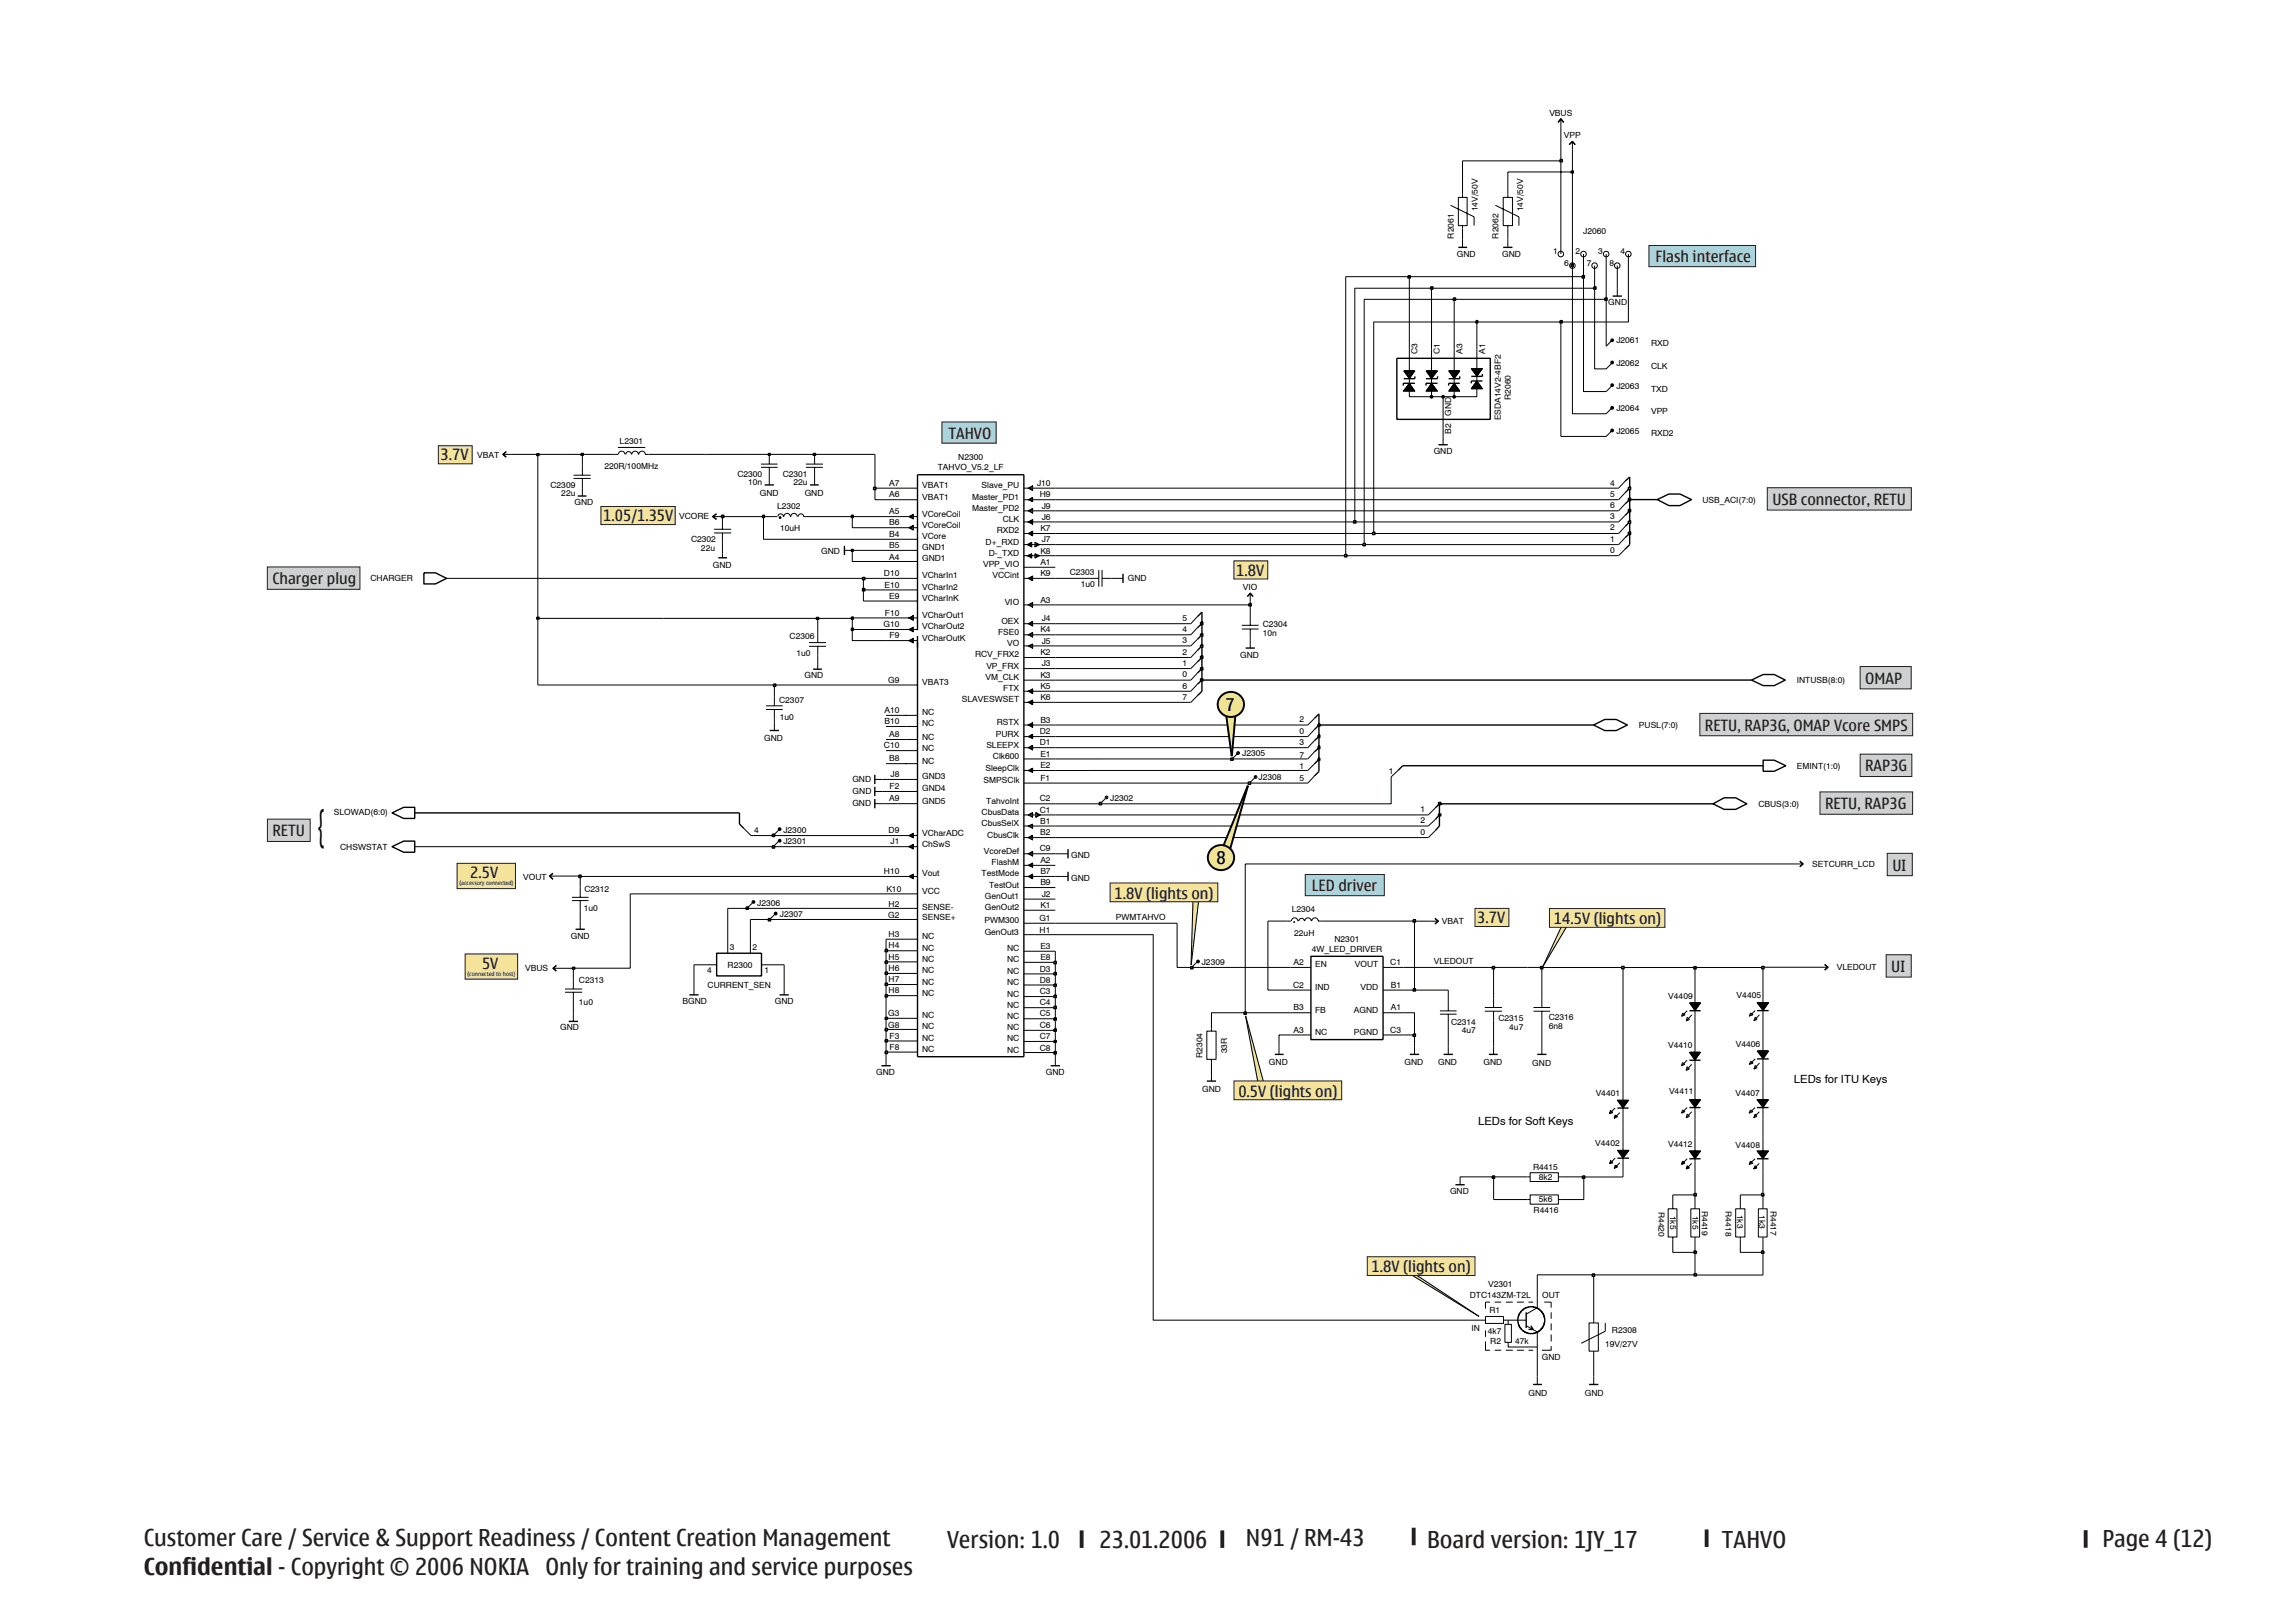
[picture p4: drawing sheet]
<svg xmlns="http://www.w3.org/2000/svg" width="420mm" height="297mm" viewBox="0 0 420 297" stroke-linecap="round" stroke-linejoin="round" font-family="sans-serif">
<defs><g id="words">
<text font-size="9.1" x="58.2" y="154.4">{</text>
<g font-size="4.2" fill="#231f20">
<text x="26.3" y="283">Customer Care / Service &amp; Support Readiness / Content Creation Management</text>
<text x="173.4" y="283.4">Version: 1.0</text>
<text x="201.3" y="283.4">23.01.2006</text>
<text x="228.1" y="283">N91 / RM-43</text>
<text x="261.3" y="283.4">Board version: 1JY_17</text>
<text x="315.2" y="283.4">TAHVO</text>
<text x="384.9" y="283.1">Page 4 (12)</text>
<text x="26.3" y="288.2">Confidential - Copyright © 2006 NOKIA</text>
<text x="99.8" y="288.2">Only for training and service purposes</text>
</g>
<g font-size="3.2">
<text x="224.4" y="130.1">7</text>
<text x="222.7" y="158.2">8</text>
</g>
<g font-size="2.8" fill="#231f20">
<text x="303.1" y="48">Flash interface</text>
<text x="173.6" y="80.3">TAHVO</text>
<text x="80.7" y="84.3">3.7V</text>
<text x="110.4" y="95.4">1.05/1.35V</text>
<text x="324.5" y="92.4">USB connector, RETU</text>
<text x="49.9" y="106.9">Charger plug</text>
<text x="226.3" y="105.4">1.8V</text>
<text x="341.5" y="125.1">OMAP</text>
<text x="312.1" y="133.7">RETU, RAP3G, OMAP Vcore SMPS</text>
<text x="341.5" y="141.2">RAP3G</text>
<text x="334.1" y="148.1">RETU, RAP3G</text>
<text x="49.9" y="153.1">RETU</text>
<text x="86.1" y="160.7">2.5V</text>
<text x="346.4" y="159.3">UI</text>
<text x="204" y="164.5">1.8V (lights on)</text>
<text x="240.2" y="163.1">LED driver</text>
<text x="270.5" y="169">3.7V</text>
<text x="284.5" y="169.1">14.5V (lights on)</text>
<text x="88.2" y="177.3">5V</text>
<text x="346.2" y="177.9">UI</text>
<text x="226.7" y="200.7">0.5V (lights on)</text>
<text x="251.1" y="232.9">1.8V (lights on)</text>
</g>
<g font-size="2.1">
<text x="328.4" y="198.3">LEDs for ITU Keys</text>
<text x="270.6" y="205.8">LEDs for Soft Keys</text>
</g>
<g font-size="1.5">
<text x="283.6" y="21.1">VBUS</text>
<text x="286.3" y="25.3">VPP</text>
<text x="270.5" y="38.7" transform="rotate(-90 270.5 38.7)">14V/50V</text>
<text x="278.8" y="38.7" transform="rotate(-90 278.8 38.7)">14V/50V</text>
<text x="266.1" y="43.7" transform="rotate(-90 266.1 43.7)">R2061</text>
<text x="266.7" y="47">GND</text>
<text x="274.4" y="43.7" transform="rotate(-90 274.4 43.7)">R2062</text>
<text x="275" y="47">GND</text>
<text x="284.3" y="46.5">1</text>
<text x="288.5" y="46.5">2</text>
<text x="289.9" y="42.9">J2060</text>
<text x="292.6" y="46.5">3</text>
<text x="296.7" y="46.5">4</text>
<text x="286.3" y="48.6">6</text>
<text x="290.5" y="48.6">7</text>
<text x="294.6" y="48.6">8</text>
<text x="294.4" y="55.9">GND</text>
<text x="259.5" y="64.7" transform="rotate(-90 259.5 64.7)">C3</text>
<text x="263.6" y="64.7" transform="rotate(-90 263.6 64.7)">C1</text>
<text x="267.7" y="64.7" transform="rotate(-90 267.7 64.7)">A3</text>
<text x="271.9" y="64.7" transform="rotate(-90 271.9 64.7)">A1</text>
<text x="295.9" y="62.9">J2061</text>
<text x="302.3" y="63.4">RXD</text>
<text x="295.9" y="67">J2062</text>
<text x="295.9" y="71.2">J2063</text>
<text x="302.3" y="67.5">CLK</text>
<text x="302.3" y="71.7">TXD</text>
<text x="265.7" y="76.1" transform="rotate(-90 265.7 76.1)">GND</text>
<text x="274.8" y="76.9" transform="rotate(-90 274.8 76.9)">ESDA14V2-4BF2</text>
<text x="276.6" y="73.2" transform="rotate(-90 276.6 73.2)">R2060</text>
<text x="295.9" y="75.2">J2064</text>
<text x="302.3" y="75.7">VPP</text>
<text x="87.4" y="83.9">VBAT</text>
<text x="113.4" y="81.2">L2301</text>
<text x="262.5" y="83.1">GND</text>
<text x="265.7" y="79.4" transform="rotate(-90 265.7 79.4)">B2</text>
<text x="295.9" y="79.4">J2065</text>
<text x="302.3" y="79.9">RXD2</text>
<text x="100.8" y="89.3">C2309</text>
<text x="110.6" y="85.9">220R/100MHz</text>
<text x="135" y="87.3">C2300</text>
<text x="137" y="88.8">10n</text>
<text x="143.3" y="87.3">C2301</text>
<text x="145.3" y="88.8">22u</text>
<text x="162.8" y="88.9">A7</text>
<text x="168.8" y="89.3">VBAT1</text>
<text x="171.7" y="86">TAHVO_V5.2_LF</text>
<text x="175.4" y="84.2">N2300</text>
<text x="179.7" y="89.3">Slave_PU</text>
<text x="189.9" y="88.9">J10</text>
<text x="294.8" y="88.9">4</text>
<text x="102.8" y="90.9">22u</text>
<text x="105.2" y="92.5">GND</text>
<text x="124.3" y="95">VCORE</text>
<text x="139.1" y="90.7">GND</text>
<text x="142.3" y="93.2">L2302</text>
<text x="147.3" y="90.7">GND</text>
<text x="162.8" y="94.1">A5</text>
<text x="162.8" y="91">A6</text>
<text x="168.8" y="94.5">VCoreCoil</text>
<text x="168.8" y="91.5">VBAT1</text>
<text x="178" y="93.5">Master_PD2</text>
<text x="178" y="91.5">Master_PD1</text>
<text x="183.6" y="95.5">CLK</text>
<text x="190.4" y="91">H9</text>
<text x="190.7" y="95.1">J6</text>
<text x="190.7" y="93.1">J9</text>
<text x="294.8" y="93">6</text>
<text x="294.8" y="90.9">5</text>
<text x="294.8" y="95.1">3</text>
<text x="311.7" y="92.1">USB_ACI(7:0)</text>
<text x="126.5" y="99.2">C2302</text>
<text x="128.3" y="100.8">22u</text>
<text x="142.8" y="97.3">10uH</text>
<text x="150.4" y="101.4">GND</text>
<text x="162.8" y="98.3">B4</text>
<text x="162.8" y="100.3">B5</text>
<text x="162.8" y="96.2">B6</text>
<text x="168.8" y="98.7">VCore</text>
<text x="168.8" y="100.7">GND1</text>
<text x="168.8" y="96.6">VCoreCoil</text>
<text x="180.4" y="99.7">D+_RXD</text>
<text x="181" y="101.7">D-_TXD</text>
<text x="182.5" y="97.6">RXD2</text>
<text x="190.5" y="97.2">K7</text>
<text x="190.5" y="101.4">K8</text>
<text x="190.7" y="99.2">J7</text>
<text x="294.8" y="97.1">2</text>
<text x="294.8" y="101.2">0</text>
<text x="294.8" y="99.2">1</text>
<text x="67.8" y="106.4">CHARGER</text>
<text x="130.5" y="104">GND</text>
<text x="161.8" y="105.4">D10</text>
<text x="161.9" y="107.5">E10</text>
<text x="162.8" y="102.4">A4</text>
<text x="168.8" y="108">VCharIn2</text>
<text x="168.8" y="105.9">VCharIn1</text>
<text x="168.8" y="102.8">GND1</text>
<text x="180" y="103.8">VPP_VIO</text>
<text x="181.7" y="105.9">VCCint</text>
<text x="190.5" y="105.4">K9</text>
<text x="190.5" y="103.4">A1</text>
<text x="195.8" y="105.2">C2303</text>
<text x="197.9" y="107.5">1u0</text>
<text x="206.5" y="106.4">GND</text>
<text x="162" y="112.7">F10</text>
<text x="162.8" y="109.6">E9</text>
<text x="168.8" y="113.1">VCharOut1</text>
<text x="168.8" y="110">VCharInK</text>
<text x="183.9" y="110.7">VIO</text>
<text x="190.5" y="110.3">A3</text>
<text x="190.7" y="113.7">J4</text>
<text x="216.5" y="113.7">5</text>
<text x="227.6" y="108">VIO</text>
<text x="144.5" y="116.9">C2306</text>
<text x="145.8" y="120">1u0</text>
<text x="161.7" y="114.8">G10</text>
<text x="162.9" y="116.8">F9</text>
<text x="168.8" y="117.2">VCharOutK</text>
<text x="168.8" y="115.2">VCharOut2</text>
<text x="182.7" y="116.2">FSE0</text>
<text x="183.3" y="114.1">OEX</text>
<text x="184.4" y="118.2">VO</text>
<text x="190.5" y="115.8">K4</text>
<text x="190.5" y="119.9">K2</text>
<text x="190.7" y="117.9">J5</text>
<text x="216.5" y="115.7">4</text>
<text x="216.5" y="119.9">2</text>
<text x="216.5" y="117.7">3</text>
<text x="231.2" y="116.3">10n</text>
<text x="231.2" y="114.7">C2304</text>
<text x="147.3" y="124.1">GND</text>
<text x="162.6" y="124.9">G9</text>
<text x="168.8" y="125.4">VBAT3</text>
<text x="178.5" y="120.3">RCV_FRX2</text>
<text x="180.4" y="124.5">VM_CLK</text>
<text x="180.6" y="122.4">VP_FRX</text>
<text x="190.5" y="124.1">K3</text>
<text x="190.7" y="121.9">J3</text>
<text x="216.5" y="121.9">1</text>
<text x="216.5" y="123.9">0</text>
<text x="227" y="120.4">GND</text>
<text x="329" y="125">INTUSB(8:0)</text>
<text x="142.6" y="128.6">C2307</text>
<text x="142.8" y="131.7">1u0</text>
<text x="161.9" y="130.5">A10</text>
<text x="168.8" y="130.9">NC</text>
<text x="176.1" y="128.5">SLAVESWSET</text>
<text x="183.7" y="126.5">FTX</text>
<text x="190.5" y="126.1">K5</text>
<text x="190.5" y="128.1">K6</text>
<text x="216.5" y="126">6</text>
<text x="216.5" y="128.1">7</text>
<text x="139.9" y="135.6">GND</text>
<text x="161.8" y="137">C10</text>
<text x="161.9" y="132.5">B10</text>
<text x="162.8" y="134.9">A8</text>
<text x="168.8" y="137.4">NC</text>
<text x="168.8" y="133">NC</text>
<text x="168.8" y="135.3">NC</text>
<text x="180.6" y="136.8">SLEEPX</text>
<text x="182.3" y="134.8">PURX</text>
<text x="182.5" y="132.7">RSTX</text>
<text x="190.4" y="136.4">D1</text>
<text x="190.4" y="134.4">D2</text>
<text x="190.5" y="132.3">B3</text>
<text x="237.9" y="134.3">0</text>
<text x="237.9" y="132.2">2</text>
<text x="237.9" y="136.4">3</text>
<text x="300" y="133.2">PUSL(7:0)</text>
<text x="156" y="143.2">GND</text>
<text x="162.8" y="139.3">B8</text>
<text x="163" y="142.2">J8</text>
<text x="168.8" y="142.7">GND3</text>
<text x="168.8" y="139.8">NC</text>
<text x="180.1" y="143.4">SMPSClk</text>
<text x="180.4" y="141">SleepClk</text>
<text x="181.8" y="138.9">Clk600</text>
<text x="190.5" y="138.5">E1</text>
<text x="190.5" y="140.6">E2</text>
<text x="190.5" y="143">F1</text>
<text x="227.4" y="138.4">J2305</text>
<text x="230.4" y="142.7">J2308</text>
<text x="237.9" y="142.9">5</text>
<text x="237.9" y="140.7">1</text>
<text x="237.9" y="138.7">7</text>
<text x="254.3" y="141.7">1</text>
<text x="329" y="140.7">EMINT(1:0)</text>
<text x="61.1" y="149.2">SLOWAD(6:0)</text>
<text x="156" y="147.6">GND</text>
<text x="156.1" y="145.4">GND</text>
<text x="162.8" y="146.7">A9</text>
<text x="162.9" y="144.4">F2</text>
<text x="168.8" y="144.9">GND4</text>
<text x="168.8" y="147.1">GND5</text>
<text x="179.7" y="149.1">CbusData</text>
<text x="180.6" y="147.1">TahvoInt</text>
<text x="190.4" y="148.7">C1</text>
<text x="190.4" y="146.7">C2</text>
<text x="203.3" y="146.6">J2302</text>
<text x="260" y="148.7">1</text>
<text x="321.9" y="147.7">CBUS(3:0)</text>
<text x="62.3" y="155.5">CHSWSTAT</text>
<text x="138.1" y="152.5">4</text>
<text x="143.4" y="152.4">J2300</text>
<text x="143.4" y="154.4">J2301</text>
<text x="162.7" y="152.5">D9</text>
<text x="163" y="154.5">J1</text>
<text x="168.8" y="155">ChSwS</text>
<text x="168.8" y="152.9">VCharADC</text>
<text x="179.7" y="151.2">CbusSelX</text>
<text x="180.7" y="153.3">CbusClk</text>
<text x="190.4" y="155.8">C9</text>
<text x="190.5" y="152.9">B2</text>
<text x="190.5" y="150.8">B1</text>
<text x="260" y="152.8">0</text>
<text x="260" y="150.7">2</text>
<text x="95.8" y="161">VOUT</text>
<text x="161.8" y="160">H10</text>
<text x="168.8" y="160.4">Vout</text>
<text x="179.7" y="160.4">TestMode</text>
<text x="180.1" y="156.3">VcoreDef</text>
<text x="181.5" y="158.4">FlashM</text>
<text x="190.5" y="160">B7</text>
<text x="190.5" y="157.9">A2</text>
<text x="196.1" y="161.2">GND</text>
<text x="196.1" y="157">GND</text>
<text x="331.8" y="158.7">SETCURR_LCD</text>
<text x="106.9" y="166.7">1u0</text>
<text x="107" y="163.3">C2312</text>
<text x="138.6" y="165.7">J2306</text>
<text x="142.8" y="167.8">J2307</text>
<text x="162.3" y="163.2">K10</text>
<text x="162.7" y="165.9">H2</text>
<text x="168.8" y="163.6">VCC</text>
<text x="168.8" y="166.5">SENSE-</text>
<text x="180.3" y="166.6">GenOut2</text>
<text x="180.3" y="164.6">GenOut1</text>
<text x="181.1" y="162.4">TestOut</text>
<text x="190.5" y="166.2">K1</text>
<text x="190.5" y="162">B9</text>
<text x="190.7" y="164.1">J2</text>
<text x="236.5" y="166.9">L2304</text>
<text x="104.5" y="171.8">GND</text>
<text x="133.6" y="174">3</text>
<text x="137.8" y="174">2</text>
<text x="162.6" y="168">G2</text>
<text x="162.7" y="171.5">H3</text>
<text x="162.7" y="173.6">H4</text>
<text x="168.8" y="171.9">NC</text>
<text x="168.8" y="168.4">SENSE+</text>
<text x="180.2" y="169">PWM300</text>
<text x="180.3" y="171.1">GenOut3</text>
<text x="190.3" y="168.5">G1</text>
<text x="190.3" y="170.7">H1</text>
<text x="190.5" y="173.7">E3</text>
<text x="204.3" y="168.3">PWMTAHVO</text>
<text x="236.9" y="171.3">22uH</text>
<text x="244.3" y="172.3">N2301</text>
<text x="264" y="169.2">VBAT</text>
<text x="96.1" y="177.8">VBUS</text>
<text x="106" y="179.9">C2313</text>
<text x="129.5" y="178.1">4</text>
<text x="133.2" y="177.2">R2300</text>
<text x="140" y="178.1">1</text>
<text x="162.7" y="179.8">H7</text>
<text x="162.7" y="175.6">H5</text>
<text x="162.7" y="177.7">H6</text>
<text x="168.8" y="174">NC</text>
<text x="168.8" y="176">NC</text>
<text x="168.8" y="178.2">NC</text>
<text x="184.4" y="174.1">NC</text>
<text x="184.4" y="176.1">NC</text>
<text x="184.4" y="178.2">NC</text>
<text x="190.4" y="177.8">D3</text>
<text x="190.4" y="179.8">D8</text>
<text x="190.5" y="175.7">E8</text>
<text x="220" y="176.5">J2309</text>
<text x="236.8" y="176.6">A2</text>
<text x="240.1" y="174.2">4W_LED_DRIVER</text>
<text x="240.8" y="177.1">EN</text>
<text x="248.1" y="177.1">VOUT</text>
<text x="254.5" y="176.6">C1</text>
<text x="262.5" y="176.4">VLEDOUT</text>
<text x="336.3" y="177.5">VLEDOUT</text>
<text x="106" y="183.9">1u0</text>
<text x="125" y="183.8">BGND</text>
<text x="129.5" y="180.8">CURRENT_SEN</text>
<text x="141.8" y="183.8">GND</text>
<text x="162.6" y="185.9">G3</text>
<text x="162.7" y="181.8">H8</text>
<text x="168.8" y="180.2">NC</text>
<text x="168.8" y="182.2">NC</text>
<text x="184.4" y="180.3">NC</text>
<text x="184.4" y="182.4">NC</text>
<text x="184.4" y="184.4">NC</text>
<text x="190.4" y="182">C3</text>
<text x="190.4" y="184">C4</text>
<text x="236.7" y="180.8">C2</text>
<text x="236.8" y="184.9">B3</text>
<text x="240.8" y="185.4">FB</text>
<text x="240.8" y="181.2">IND</text>
<text x="247.9" y="185.4">AGND</text>
<text x="249.1" y="181.2">VDD</text>
<text x="254.6" y="180.8">B1</text>
<text x="254.6" y="184.9">A1</text>
<text x="305.4" y="182.9">V4409</text>
<text x="317.9" y="182.7">V4405</text>
<text x="102.5" y="188.5">GND</text>
<text x="162.6" y="188.1">G8</text>
<text x="162.9" y="190.1">F3</text>
<text x="168.8" y="188.4">NC</text>
<text x="168.8" y="190.5">NC</text>
<text x="168.8" y="186.4">NC</text>
<text x="184.4" y="186.5">NC</text>
<text x="184.4" y="188.6">NC</text>
<text x="184.4" y="190.6">NC</text>
<text x="190.4" y="190.2">C7</text>
<text x="190.4" y="186">C5</text>
<text x="190.4" y="188.1">C6</text>
<text x="236.8" y="189.1">A3</text>
<text x="240.8" y="189.4">NC</text>
<text x="247.9" y="189.4">PGND</text>
<text x="254.5" y="189.1">C3</text>
<text x="265.7" y="187.5">C2314</text>
<text x="267.6" y="189">4u7</text>
<text x="274.3" y="186.9">C2315</text>
<text x="276.3" y="188.5">4u7</text>
<text x="283.5" y="186.8">C2316</text>
<text x="283.5" y="188.4">6n8</text>
<text x="305.4" y="191.8">V4410</text>
<text x="317.8" y="191.5">V4406</text>
<text x="160.4" y="196.7">GND</text>
<text x="162.9" y="192.1">F8</text>
<text x="168.8" y="192.5">NC</text>
<text x="184.4" y="192.6">NC</text>
<text x="190.4" y="192.3">C8</text>
<text x="191.5" y="196.7">GND</text>
<text x="220.2" y="193.6" transform="rotate(-90 220.2 193.6)">R2304</text>
<text x="224.7" y="192.8" transform="rotate(-90 224.7 192.8)">33R</text>
<text x="232.3" y="195">GND</text>
<text x="257.1" y="195">GND</text>
<text x="263.3" y="195">GND</text>
<text x="271.6" y="195">GND</text>
<text x="280.5" y="195.1">GND</text>
<text x="220.1" y="199.9">GND</text>
<text x="292.1" y="200.6">V4401</text>
<text x="305.6" y="200.3">V4411</text>
<text x="317.7" y="200.5">V4407</text>
<text x="292.1" y="209.8">V4402</text>
<text x="305.4" y="209.9">V4412</text>
<text x="280.7" y="214.2">R4415</text>
<text x="317.7" y="210.1">V4408</text>
<text x="265.5" y="218.6">GND</text>
<text x="281.7" y="220">5k6</text>
<text x="281.7" y="216">8k2</text>
<text x="303.7" y="221.8" transform="rotate(90 303.7 221.8)">R4420</text>
<text x="311.6" y="221.6" transform="rotate(90 311.6 221.6)">R4419</text>
<text x="315.9" y="221.7" transform="rotate(90 315.9 221.7)">R4418</text>
<text x="324.1" y="221.6" transform="rotate(90 324.1 221.6)">R4417</text>
<text x="280.8" y="222">R4416</text>
<text x="305.8" y="222.5" transform="rotate(90 305.8 222.5)">1k5</text>
<text x="309.8" y="222.5" transform="rotate(90 309.8 222.5)">1k5</text>
<text x="318" y="222.3" transform="rotate(90 318 222.3)">1k3</text>
<text x="322.1" y="222.4" transform="rotate(90 322.1 222.4)">1k3</text>
<text x="269.1" y="237.5">DTC143ZM-T2L</text>
<text x="272.4" y="235.6">V2301</text>
<text x="282.3" y="237.6">OUT</text>
<text x="269.4" y="243.6">IN</text>
<text x="272.4" y="244.1">4k7</text>
<text x="272.7" y="240.3">R1</text>
<text x="272.8" y="245.9">R2</text>
<text x="277.4" y="245.9">47k</text>
<text x="295.1" y="244">R2308</text>
<text x="282.3" y="249">GND</text>
<text x="293.9" y="246.6">19V/27V</text>
<text x="279.8" y="255.4">GND</text>
<text x="290.2" y="255.4">GND</text>
</g>
<g font-size="1.1" fill="#231f20">
<text x="84.1" y="162">(accessory connected)</text>
<text x="85.6" y="178.5">(connected to host)</text>
</g>
</g></defs>
<path d="M218.4 163.5h1.2l-1.5 13.1z" fill="#f0e493"/>
<path d="M218.4 163.5l-.3 13.1M219.6 163.5l-1.5 13.1" fill="none" stroke="#000" stroke-width=".19"/>
<path d="M218.4 163.5h1.2" fill="none" stroke="#000" stroke-width=".28"/>
<path d="M258.8 279.6v3.2M312.4 279.9v3.2M198 280.1v3.2M223.8 280.1v3.2M381.8 280.1v3.2" fill="none" stroke="#231f20" stroke-width=".71" stroke-linecap="butt"/>
<g fill="none" stroke="#000" stroke-width=".25">
<path d="M92.7 82.7l-.6 .5 .6 .5M105.8 90.8h1.6M131.2 94l-.7 .5 .7 .6M140 88.7h1.7M148.3 88.7h1.6M154.6 99.9v1.7M298.4 95.5l-.9 .9M298.4 97.6l-.9 .8M298.4 99.7l-.9 .8M298.4 93.5l-.9 .8M298.4 91.5l-.9 .7M298.4 89.3l-.9 .9"/>
<path d="M298.4 87.3l-.9 .8M303.4 91.4l2.1-1h2.1l2.1 1-2.1 1.1h-2.1zM77.6 104.8h2.1l2.1 1.1-2.1 1h-2.1zM131.5 102.1h1.6M168 115.3v-28.4h19.4v106.5h-19.4v-77M205.6 105v1.7M220 118.2l-.8 .9M220 116.2l-.8 .8M220 112l-.8 .9M220 114.1l-.8 .8M228 118.6h1.7M228.4 109.2l.5-.6 .5 .6"/>
<path d="M140.9 133.7h1.7M148.9 122.5h1.6M220 120.3l-.8 .9M220 124.5l-.8 .7M220 126.5l-.8 .9M220 122.4l-.8 .8M241.5 139l-.9 .8M241.5 136.9l-.9 .7M241.5 132.7l-.9 .8M241.5 134.8l-.9 .8M241.5 130.7l-.9 .8M291.8 132.7l2-1h2.1l2 1-2 1h-2.1z"/>
<path d="M320.7 124.5l2.1-1.1h2l2 1.1-2 1h-2zM71.8 155l2.1-1.1h2v2.1h-2zM71.8 148.8l2.1-1h2v2h-2zM101.2 159.8l-.6 .5 .6 .6M135.4 150.8l.8 .9M160.2 141.8v1.7M160.2 144v1.7M160.2 146.2v1.7M195.5 155.4v1.7M195.5 159.6v1.7M241.5 141.2l-.9 .8M329.5 157.6l.6 .5-.6 .5"/>
<path d="M101.9 176.7l-.6 .5 .6 .5M105.4 170.1h1.7M131.2 174.5h8.2v4.1h-8.2zM240 175h13.2v15.3h-13.2zM104.1 186.9h1.7M126.2 182.1h1.7M142.7 182.1h1.7M161.4 195h1.7M192.4 195h1.6M220.9 197.9h1.7M233.4 193h1.6M258.1 193h1.7"/>
<path d="M264.3 193h1.7M272.6 193h1.6M281.4 193h1.7"/>
</g>
<g fill="none" stroke="#000" stroke-width=".18">
<path d="M92.1 83.2h1.4M92.7 82.7l-.6 .5 .6 .5M105 87h3.1M105 87.6h3.1M106.6 85.2v1.8M106.6 87.6v3.2M112.5 83.2h.6M113.1 81.9h5M113.2 83.2a.59 .59 0 0 1 .6-.6 .59 .59 0 0 1 .6 .6M114.6 83.2a.51 .51 0 0 1 .5-.5 .51 .51 0 0 1 .5 .5M115.7 83.2a.59 .59 0 0 1 .6-.6 .59 .59 0 0 1 .6 .6M116.9 83.2a.59 .59 0 0 1 .6-.6 .59 .59 0 0 1 .6 .6h.6"/>
<path d="M130.5 94.5h1.5M130.7 96.9h3.2M130.7 97.5h3.2M131.2 94l-.7 .5 .7 .6M132.3 95.2v1.7M132.3 97.5v1.7M139.3 84.9h3.1M139.3 85.5h3.1M140.8 83.2v1.7M140.8 85.5v3.2M141.6 94.5h.6M142.4 94.5a.51 .51 0 0 1 .5-.5 .51 .51 0 0 1 .5 .5"/>
<path d="M143.5 94.5a.59 .59 0 0 1 .6-.5 .59 .59 0 0 1 .6 .5M144.8 94.5a.59 .59 0 0 1 .6-.5 .59 .59 0 0 1 .6 .5M146.1 94.5a.51 .51 0 0 1 .5-.5 .51 .51 0 0 1 .5 .5h.6M147.5 84.9h3.2M147.5 85.5h3.2M149.1 83.2v1.7M149.1 85.5v3.2M162.2 91.5h5.8M162.2 94.5h5.8M162.2 98.7h5.8M162.2 96.6h5.8M162.2 89.3h5.8"/>
<path d="M167.2 94.1v.9l-.8-.5 .8-.4-.4 .4 .4 .5M167.2 96.2v.8l-.8-.4 .8-.4-.4 .4 .4 .4M187.4 91.5h5.8M187.4 89.3h5.8M187.4 99.7h5.8M187.4 97.6h5.8M187.4 95.5h5.8M187.4 93.5h5.8M188.9 99.2v.9l-.9-.4 .9-.5-.4 .5 .4 .4M189.1 95.1v.8l-.9-.4 .9-.4-.5 .4 .5 .4M189.1 97.2v.9l-.9-.5 .9-.4-.5 .4 .5 .5M189.1 88.9v.9l-.9-.5 .9-.4-.5 .4 .5 .5"/>
<path d="M189.1 91v.8l-.9-.3 .9-.5-.5 .5 .5 .3M189.1 93.1v.8l-.9-.4 .9-.4-.5 .4 .5 .4M189.5 99.2l.4 .5-.4 .4 .8-.4-.8-.5v.9M297.5 96.4l-1.2 1.2M297.5 98.4l-1.2 1.3M297.5 94.3l-1.2 1.2M297.5 92.2l-1.2 1.3M297.5 90.2l-1.2 1.3M297.5 88.1l-1.2 1.2M132.3 101.4v.7M148.1 117.6h3.1M148.1 118.3h3.1"/>
<path d="M149.7 115.9v1.7M149.7 118.3v1.7M154.6 100.7h1.4M162.2 105.9h5.8M162.2 110h5.8M162.2 100.7h5.8M162.2 102.8h5.8M162.2 108h5.8M162.2 113.1h5.8M162.2 115.2h5.8M162.2 117.2h5.8M167.2 112.7v.8l-.8-.4 .8-.4-.4 .4 .4 .4"/>
<path d="M167.2 114.8v.8l-.8-.4 .8-.4-.4 .4 .4 .4M167.2 116.8v.9l-.8-.5 .8-.4-.4 .4 .4 .5M187.4 105.9h5.8M187.4 114.1h5.8M187.4 116.2h5.8M187.4 118.2h5.8M187.4 110.7h5.8M187.4 103.8h5.8M187.4 101.7h5.8M188.9 101.4v.7l-.9-.4 .9-.3-.4 .3 .4 .4M189.1 117.9v.7l-.9-.4 .9-.3-.5 .3 .5 .4M189.1 113.7v.9l-.9-.5 .9-.4-.5 .4 .5 .5"/>
<path d="M189.1 115.8v.8l-.9-.4 .9-.4-.5 .4 .5 .4M189.1 105.4v.9l-.9-.4 .9-.5-.5 .5 .5 .4M189.1 110.3v.8l-.9-.4 .9-.4-.5 .4 .5 .4M189.5 101.4l.4 .3-.4 .4 .8-.4-.8-.3v.7M199.4 105.9h1.8M201.2 104.3v3.1M201.8 105.9h1.7M201.8 104.3v3.1M204.5 105.9h1.1M219.2 119.1l-1.2 1.2M219.2 117l-1.2 1.2M219.2 112.9l-1.2 1.2"/>
<path d="M219.2 114.9l-1.2 1.3M227.4 114.4h3M227.4 115.1h3M228.9 108.6v1.4M228.9 112.8v1.6M228.9 115.1v1.7M228.9 117.2v1.4M228.9 108.6l.5 .6M228.9 108.6l-.5 .6M297.5 100.5l-1.2 1.2M140.2 129.2h3.1M140.2 129.9h3.1"/>
<path d="M141.8 127.5v1.7M141.8 129.9v1.7M141.8 132.3v1.4M149.7 121v1.5M162.2 125.4h5.8M162.2 133h5.8M162.2 130.9h5.8M162.2 135.3h5.8M162.2 139.8h5.8M162.2 137.4h5.8M187.4 122.4h5.8M187.4 120.3h5.8"/>
<path d="M187.4 124.5h5.8M187.4 132.7h5.8M187.4 134.8h5.8M187.4 136.8h5.8M187.4 128.5h5.8M187.4 138.9h5.8M187.4 126.5h5.8M189.1 132.3v.8l-.9-.4 .9-.4-.5 .4 .5 .4M189.1 134.4v.7l-.9-.3 .9-.4-.5 .4 .5 .3M189.1 128.1v.9l-.9-.5 .9-.4-.5 .4 .5 .5M189.1 136.4v.9l-.9-.5 .9-.4-.5 .4 .5 .5M189.1 126.1v.8l-.9-.4 .9-.4-.5 .4 .5 .4"/>
<path d="M219.2 121.2l-1.2 1.2M219.2 125.2l-1.2 1.3M219.2 127.4l-1.2 1.1M219.2 123.2l-1.2 1.3M226.5 138l-.9 .9M240.6 139.8l-1.2 1.2M240.6 137.6l-1.2 1.3M240.6 133.5l-1.2 1.3M240.6 135.6l-1.2 1.2M240.6 131.5l-1.2 1.2M101.2 159.8l-.6 .5 .6 .6M136.2 151.7l1.3 1.2"/>
<path d="M142.5 152l-.9 .9M142.5 154l-.9 1M160.2 147.1h1.4M160.2 144.9h1.4M160.2 142.7h1.4M162.2 147.1h5.8M162.2 152.9h5.8M162.2 155h5.8M162.2 144.9h5.8M162.2 142.7h5.8M167.2 152.5v.8l-.8-.4 .8-.4-.4 .4 .4 .4M167.2 154.5v.9l-.8-.4 .8-.5-.4 .5 .4 .4"/>
<path d="M167.2 160v.8l-.8-.4 .8-.4-.4 .4 .4 .4M187.4 156.3h5.8M187.4 158.4h5.8M187.4 141h5.8M189.1 155.8v.9l-.9-.4 .9-.5-.5 .5 .5 .4M189.1 158v.7l-.9-.3 .9-.4-.5 .4 .5 .3M189.1 160v.8l-.9-.4 .9-.4-.5 .4 .5 .4M189.1 140.6v.8l-.9-.4 .9-.4-.5 .4 .5 .4M194.1 156.3h1.4M240.6 142l-1.2 1.3M328.7 158.1h1.4M329.5 157.6l.6 .5-.6 .5"/>
<path d="M100.6 160.3h1.5M101.3 177.2h1.4M101.9 176.7l-.6 .5 .6 .5M104.7 164.2h3M104.7 164.8h3M105 179.2v1.8M106.2 162.5v1.7M106.2 164.8v1.8M106.2 168.6v1.5M129.1 176.6h2.1M133.2 172.4v2.1M137.4 172.4v2.1"/>
<path d="M137.7 165.3l-.9 .9M139.4 176.6h2.1M141.8 167.3l-.9 1M162.2 160.4h5.8M162.2 163.6h5.8M162.2 171.9h5.8M162.2 174h5.8M162.2 176h5.8M162.2 178.2h5.8M187.4 160.4h5.8M187.4 162.4h5.8M187.4 164.6h5.8"/>
<path d="M187.4 166.6h5.8M187.4 169h5.8M187.4 174.1h5.8M187.4 176.1h5.8M187.4 178.2h5.8M194.1 160.4h1.4M219.1 176.1l-.9 1M235.7 168.6h.6M236.3 177.1h3.7M236.4 168.6a.59 .59 0 0 1 .6-.6 .59 .59 0 0 1 .6 .6M237.8 168.6a.51 .51 0 0 1 .5-.5 .51 .51 0 0 1 .5 .5M238.9 168.6a.59 .59 0 0 1 .6-.6 .59 .59 0 0 1 .6 .6"/>
<path d="M240.2 168.6a.59 .59 0 0 1 .5-.6 .59 .59 0 0 1 .6 .6h.6M253.2 177.1h3.7M103.4 181h3.2M103.4 181.6h3.2M105 181.6v1.8M105 185.5v1.4M127.1 180.6v1.5M143.6 180.6v1.5M162.2 180.2h5.8M162.2 182.2h5.8M162.2 186.4h5.8M162.2 188.4h5.8"/>
<path d="M162.2 190.5h5.8M162.2 192.6h5.8M162.2 193.6v1.4M187.4 184.4h5.8M187.4 180.3h5.8M187.4 182.4h5.8M187.4 186.5h5.8M187.4 188.6h5.8M187.4 190.6h5.8M187.4 192.6h5.8M193.2 193.6v1.4M220.9 188.7h1.7v5.2h-1.7z"/>
<path d="M221.8 185.3v3.4M221.8 193.9v4M234.2 191.5v1.5M236.3 189.4h3.7M236.3 181.2h3.7M236.3 185.4h3.7M253.2 189.4h3.7M253.2 181.2h3.7M253.2 185.4h3.7M259 191.5v1.5M263.6 185h3.1M263.6 185.6h3.1"/>
<path d="M265.1 183.2v1.8M265.1 185.6v1.8M265.1 191.5v1.5M271.8 184.4h3.2M271.8 185.1h3.2M273.4 182.7v1.7M273.4 185.1v1.7M273.4 191.5v1.5M280.7 184.4h3.1M280.7 185.1h3.1M282.3 182.7v1.7M282.3 185.1v1.7"/>
<path d="M282.3 191.5v1.5"/>
<circle cx="142.8" cy="94.7" r=".17"/>
<circle cx="226.7" cy="137.8" r=".25"/>
<circle cx="226.7" cy="137.8" r=".08"/>
<circle cx="142.7" cy="151.8" r=".08"/>
<circle cx="142.7" cy="153.9" r=".08"/>
<circle cx="142.7" cy="153.9" r=".25"/>
<circle cx="142.7" cy="151.8" r=".25"/>
<circle cx="137.9" cy="165.1" r=".25"/>
<circle cx="137.9" cy="165.1" r=".08"/>
<circle cx="142" cy="167.2" r=".08"/>
<circle cx="142" cy="167.2" r=".25"/>
<circle cx="219.3" cy="176" r=".25"/>
<circle cx="219.3" cy="176" r=".08"/>
</g>
<g fill="#000">
<circle cx="142.8" cy="94.7" r=".17"/>
<circle cx="236.9" cy="168.8" r=".17"/>
</g>
<path d="M227.7 185.2h.5v.4h-.5z" fill-rule="evenodd" fill="#c2c2c2"/>
<path d="M227.7 185.2h.5v.4h-.5z" fill="none" stroke="#000" stroke-width=".25"/>
<path d="M328.7 158.1h-100.7v27.3M236.3 189.4h-2.1v2.1M256.9 189.4h2.1v2.1M265.1 187.4v4.1M273.4 186.8v4.7M282.3 186.8v4.7" fill="none" stroke="#000" stroke-width=".18"/>
<path d="M258.7 189.2h.4v.5h-.4z" fill-rule="evenodd" fill="#c2c2c2"/>
<path d="M258.7 189.2h.4v.5h-.4z" fill="none" stroke="#000" stroke-width=".25"/>
<path d="M232.1 168.6v12.6h4.2M221.7 185.4h14.6M256.9 185.4h2.1v4M256.9 181.2h2.1M265.1 181.2v2" fill="none" stroke="#000" stroke-width=".18"/>
<path d="M258.7 181h.4v.4h-.4z" fill-rule="evenodd" fill="#c2c2c2"/>
<path d="M258.7 181h.4v.4h-.4z" fill="none" stroke="#000" stroke-width=".25"/>
<path d="M215.5 169v8.1h2.7M259 168.6v12.6h6.1M273.4 177.1v5.6M282.3 177.1v5.6" fill="none" stroke="#000" stroke-width=".18"/>
<path d="M218 176.9h.4v.4h-.4z" fill-rule="evenodd" fill="#c2c2c2"/>
<path d="M218 176.9h.4v.4h-.4z" fill="none" stroke="#000" stroke-width=".25"/>
<path d="M218.2 177.1h18.1M256.9 177.1h16.5" fill="none" stroke="#000" stroke-width=".18"/>
<path d="M273.2 176.9h.4v.4h-.4z" fill-rule="evenodd" fill="#c2c2c2"/>
<path d="M273.2 176.9h.4v.4h-.4z" fill="none" stroke="#000" stroke-width=".25"/>
<path d="M273.4 177.1h6.2" fill="none" stroke="#000" stroke-width=".18"/>
<path d="M282 176.9h.5v.4h-.5z" fill-rule="evenodd" fill="#c2c2c2"/>
<path d="M282 176.9h.5v.4h-.5z" fill="none" stroke="#000" stroke-width=".25"/>
<path d="M232.1 168.6h3.6M241.9 168.6h17.1M279.6 177.1h2.7" fill="none" stroke="#000" stroke-width=".18"/>
<path d="M258.7 168.3h.4v.4h-.4z" fill-rule="evenodd" fill="#c2c2c2"/>
<path d="M258.7 168.3h.4v.4h-.4z" fill="none" stroke="#000" stroke-width=".25"/>
<path d="M105 183.4v2.1M162.2 192.6v1M193.2 192.6v1" fill="none" stroke="#000" stroke-width=".18"/>
<path d="M162 192.4h.5v.4h-.5z" fill-rule="evenodd" fill="#c2c2c2"/>
<path d="M162 192.4h.5v.4h-.5z" fill="none" stroke="#000" stroke-width=".25"/>
<path d="M162.2 190.5v2.1" fill="none" stroke="#000" stroke-width=".18"/>
<path d="M162 190.3h.5v.4h-.5z" fill-rule="evenodd" fill="#c2c2c2"/>
<path d="M162 190.3h.5v.4h-.5z" fill="none" stroke="#000" stroke-width=".25"/>
<path d="M105 177.2v2M127.1 176.6v4M143.6 176.6v4M162.2 188.4v2.1" fill="none" stroke="#000" stroke-width=".18"/>
<path d="M162 188.2h.5v.5h-.5z" fill-rule="evenodd" fill="#c2c2c2"/>
<path d="M162 188.2h.5v.5h-.5z" fill="none" stroke="#000" stroke-width=".25"/>
<path d="M162.2 186.4v2" fill="none" stroke="#000" stroke-width=".18"/>
<path d="M192.9 192.5h.5v.4h-.5z" fill-rule="evenodd" fill="#c2c2c2"/>
<path d="M192.9 192.5h.5v.4h-.5z" fill="none" stroke="#000" stroke-width=".25"/>
<path d="M193.2 190.6v2" fill="none" stroke="#000" stroke-width=".18"/>
<path d="M104.8 177h.4v.4h-.4z" fill-rule="evenodd" fill="#c2c2c2"/>
<path d="M104.8 177h.4v.4h-.4z" fill="none" stroke="#000" stroke-width=".25"/>
<path d="M102.7 177.2h2M115.4 163.6v13.6h-10.4" fill="none" stroke="#000" stroke-width=".18"/>
<path d="M162 186.2h.5v.3h-.5z" fill-rule="evenodd" fill="#c2c2c2"/>
<path d="M162 186.2h.5v.3h-.5z" fill="none" stroke="#000" stroke-width=".25"/>
<path d="M162.2 182.2v4.2" fill="none" stroke="#000" stroke-width=".18"/>
<path d="M192.9 190.4h.5v.4h-.5z" fill-rule="evenodd" fill="#c2c2c2"/>
<path d="M192.9 190.4h.5v.4h-.5z" fill="none" stroke="#000" stroke-width=".25"/>
<path d="M127.1 176.6h2M141.5 176.6h2.1M193.2 188.6v2" fill="none" stroke="#000" stroke-width=".18"/>
<path d="M192.9 188.3h.5v.4h-.5z" fill-rule="evenodd" fill="#c2c2c2"/>
<path d="M192.9 188.3h.5v.4h-.5z" fill="none" stroke="#000" stroke-width=".25"/>
<path d="M193.2 186.5v2.1" fill="none" stroke="#000" stroke-width=".18"/>
<path d="M162 182.1h.5v.4h-.5z" fill-rule="evenodd" fill="#c2c2c2"/>
<path d="M162 182.1h.5v.4h-.5z" fill="none" stroke="#000" stroke-width=".25"/>
<path d="M162.2 180.2v2" fill="none" stroke="#000" stroke-width=".18"/>
<path d="M192.9 186.3h.5v.4h-.5z" fill-rule="evenodd" fill="#c2c2c2"/>
<path d="M192.9 186.3h.5v.4h-.5z" fill="none" stroke="#000" stroke-width=".25"/>
<path d="M133.2 166.2v6.2M137.4 168.3v4.1M193.2 184.4v2.1" fill="none" stroke="#000" stroke-width=".18"/>
<path d="M162 179.9h.5v.5h-.5z" fill-rule="evenodd" fill="#c2c2c2"/>
<path d="M162 179.9h.5v.5h-.5z" fill="none" stroke="#000" stroke-width=".25"/>
<path d="M162.2 178.2v2" fill="none" stroke="#000" stroke-width=".18"/>
<path d="M192.9 184.2h.5v.4h-.5z" fill-rule="evenodd" fill="#c2c2c2"/>
<path d="M192.9 184.2h.5v.4h-.5z" fill="none" stroke="#000" stroke-width=".25"/>
<path d="M193.2 182.4v2" fill="none" stroke="#000" stroke-width=".18"/>
<path d="M162 177.9h.5v.4h-.5z" fill-rule="evenodd" fill="#c2c2c2"/>
<path d="M162 177.9h.5v.4h-.5z" fill="none" stroke="#000" stroke-width=".25"/>
<path d="M162.2 176v2.2" fill="none" stroke="#000" stroke-width=".18"/>
<path d="M192.9 182.1h.5v.5h-.5z" fill-rule="evenodd" fill="#c2c2c2"/>
<path d="M192.9 182.1h.5v.5h-.5z" fill="none" stroke="#000" stroke-width=".25"/>
<path d="M193.2 180.3v2.1" fill="none" stroke="#000" stroke-width=".18"/>
<path d="M140.7 168.1h.4v.4h-.4z" fill-rule="evenodd" fill="#c2c2c2"/>
<path d="M140.7 168.1h.4v.4h-.4z" fill="none" stroke="#000" stroke-width=".25"/>
<path d="M137.4 168.3h30.5" fill="none" stroke="#000" stroke-width=".18"/>
<path d="M162 175.9h.5v.4h-.5z" fill-rule="evenodd" fill="#c2c2c2"/>
<path d="M162 175.9h.5v.4h-.5z" fill="none" stroke="#000" stroke-width=".25"/>
<path d="M162.2 174v2" fill="none" stroke="#000" stroke-width=".18"/>
<path d="M192.9 180.1h.5v.4h-.5z" fill-rule="evenodd" fill="#c2c2c2"/>
<path d="M192.9 180.1h.5v.4h-.5z" fill="none" stroke="#000" stroke-width=".25"/>
<path d="M193.2 178.2v2.1" fill="none" stroke="#000" stroke-width=".18"/>
<path d="M136.6 166h.4v.4h-.4z" fill-rule="evenodd" fill="#c2c2c2"/>
<path d="M136.6 166h.4v.4h-.4z" fill="none" stroke="#000" stroke-width=".25"/>
<path d="M133.2 166.2h34.7" fill="none" stroke="#000" stroke-width=".18"/>
<path d="M162 173.8h.5v.4h-.5z" fill-rule="evenodd" fill="#c2c2c2"/>
<path d="M162 173.8h.5v.4h-.5z" fill="none" stroke="#000" stroke-width=".25"/>
<path d="M162.2 171.9v2.1" fill="none" stroke="#000" stroke-width=".18"/>
<path d="M192.9 178h.5v.4h-.5z" fill-rule="evenodd" fill="#c2c2c2"/>
<path d="M192.9 178h.5v.4h-.5z" fill="none" stroke="#000" stroke-width=".25"/>
<path d="M187.4 143.3h52M193.2 176.1v2.1" fill="none" stroke="#000" stroke-width=".18"/>
<path d="M192.9 176h.5v.4h-.5z" fill-rule="evenodd" fill="#c2c2c2"/>
<path d="M241.5 139.2v2M192.9 176h.5v.4h-.5z" fill="none" stroke="#000" stroke-width=".25"/>
<path d="M201.4 138.9h38M199.4 141h40M106.2 166.6v2M193.2 174.1v2" fill="none" stroke="#000" stroke-width=".18"/>
<path d="M241.3 138.8h.3v.3h-.3z" fill-rule="evenodd" fill="#c2c2c2"/>
<path d="M241.3 138.8h.3v.3h-.3zM241.5 137.1v2.1" fill="none" stroke="#000" stroke-width=".25"/>
<path d="M193.2 141h6.2" fill="none" stroke="#000" stroke-width=".18"/>
<path d="M241.3 136.6h.3v.4h-.3z" fill-rule="evenodd" fill="#c2c2c2"/>
<path d="M241.3 136.6h.3v.4h-.3zM241.5 134.8v2.3" fill="none" stroke="#000" stroke-width=".25"/>
<path d="M193.2 138.9h4.2M115.4 163.6h46.8" fill="none" stroke="#000" stroke-width=".18"/>
<path d="M225.3 138.7h.4v.5h-.4z" fill-rule="evenodd" fill="#c2c2c2"/>
<path d="M225.3 138.7h.4v.5h-.4z" fill="none" stroke="#000" stroke-width=".25"/>
<path d="M197.4 138.9h4M102.1 160.3h4.1v2.2M193.2 169h22.3" fill="none" stroke="#000" stroke-width=".18"/>
<path d="M106 160.2h.4v.4h-.4z" fill-rule="evenodd" fill="#c2c2c2"/>
<path d="M106 160.2h.4v.4h-.4z" fill="none" stroke="#000" stroke-width=".25"/>
<path d="M141.8 131.6v.7M193.2 136.8h46.2M193.2 134.8h46.2M161.6 147.1h.6M193.2 156.3h.9M106.3 160.4h55.9M193.2 160.4h.9" fill="none" stroke="#000" stroke-width=".18"/>
<path d="M241.3 134.6h.3v.4h-.3z" fill-rule="evenodd" fill="#c2c2c2"/>
<path d="M241.3 134.6h.3v.4h-.3zM241.5 132.7v2.1" fill="none" stroke="#000" stroke-width=".25"/>
<path d="M193.2 132.7h46.2" fill="none" stroke="#000" stroke-width=".18"/>
<path d="M241.3 132.5h.3v.4h-.3z" fill-rule="evenodd" fill="#c2c2c2"/>
<path d="M241.3 132.5h.3v.4h-.3zM241.5 130.7v2h50.3" fill="none" stroke="#000" stroke-width=".25"/>
<path d="M141.8 125.4v2.1M161.6 142.7h.6" fill="none" stroke="#000" stroke-width=".18"/>
<path d="M141.6 125.2h.4v.4h-.4z" fill-rule="evenodd" fill="#c2c2c2"/>
<path d="M141.6 125.2h.4v.4h-.4zM220 124.5v2" fill="none" stroke="#000" stroke-width=".25"/>
<path d="M98.5 125.4h63.7M193.2 128.5h24.8M193.2 126.5h24.8M193.2 124.5h24.8M161.6 144.9h.6" fill="none" stroke="#000" stroke-width=".18"/>
<path d="M219.8 124.2h.4v.4h-.4z" fill-rule="evenodd" fill="#c2c2c2"/>
<path d="M219.8 124.2h.4v.4h-.4zM220 122.4v2.1" fill="none" stroke="#000" stroke-width=".25"/>
<path d="M75.9 155h65.7" fill="none" stroke="#000" stroke-width=".18"/>
<path d="M141.4 154.8h.4v.4h-.4z" fill-rule="evenodd" fill="#c2c2c2"/>
<path d="M141.4 154.8h.4v.4h-.4z" fill="none" stroke="#000" stroke-width=".25"/>
<path d="M193.2 122.4h24.8M141.6 155h20.6" fill="none" stroke="#000" stroke-width=".18"/>
<path d="M219.8 122.2h.4v.4h-.4z" fill-rule="evenodd" fill="#c2c2c2"/>
<path d="M219.8 122.2h.4v.4h-.4zM220 120.3v2.1" fill="none" stroke="#000" stroke-width=".25"/>
<path d="M149.7 120v1M137.5 152.9h4.1" fill="none" stroke="#000" stroke-width=".18"/>
<path d="M141.4 152.7h.4v.4h-.4z" fill-rule="evenodd" fill="#c2c2c2"/>
<path d="M141.4 152.7h.4v.4h-.4z" fill="none" stroke="#000" stroke-width=".25"/>
<path d="M193.2 120.3h24.8M141.6 152.9h20.6" fill="none" stroke="#000" stroke-width=".18"/>
<path d="M219.8 120.1h.4v.4h-.4z" fill-rule="evenodd" fill="#c2c2c2"/>
<path d="M220 118.2v2.1M219.8 120.1h.4v.4h-.4zM135.4 148.8v2" fill="none" stroke="#000" stroke-width=".25"/>
<path d="M193.2 118.2h24.8" fill="none" stroke="#000" stroke-width=".18"/>
<path d="M219.8 118h.4v.5h-.4z" fill-rule="evenodd" fill="#c2c2c2"/>
<path d="M219.8 118h.4v.5h-.4zM220 116.2v2M75.9 148.8h59.5" fill="none" stroke="#000" stroke-width=".25"/>
<path d="M156 115.2v2h6.2M193.2 116.2h24.8" fill="none" stroke="#000" stroke-width=".18"/>
<path d="M219.8 116h.4v.4h-.4z" fill-rule="evenodd" fill="#c2c2c2"/>
<path d="M219.8 116h.4v.4h-.4zM220 114.1v2.1" fill="none" stroke="#000" stroke-width=".25"/>
<path d="M149.7 113.2v2.7" fill="none" stroke="#000" stroke-width=".18"/>
<path d="M155.9 115h.3v.4h-.3z" fill-rule="evenodd" fill="#c2c2c2"/>
<path d="M155.9 115h.3v.4h-.3z" fill="none" stroke="#000" stroke-width=".25"/>
<path d="M156 113.1v2.1h6.2M193.2 114.1h24.8" fill="none" stroke="#000" stroke-width=".18"/>
<path d="M219.8 113.9h.4v.4h-.4z" fill-rule="evenodd" fill="#c2c2c2"/>
<path d="M219.8 113.9h.4v.4h-.4zM220 112v2.1" fill="none" stroke="#000" stroke-width=".25"/>
<path d="M228.9 116.8v.4" fill="none" stroke="#000" stroke-width=".18"/>
<path d="M155.9 112.9h.3v.4h-.3z" fill-rule="evenodd" fill="#c2c2c2"/>
<path d="M155.9 112.9h.3v.4h-.3z" fill="none" stroke="#000" stroke-width=".25"/>
<path d="M98.5 83.3v42M98.5 113.2h23M156 113.1h6.2" fill="none" stroke="#000" stroke-width=".18"/>
<path d="M149.5 113h.4v.3h-.4z" fill-rule="evenodd" fill="#c2c2c2"/>
<path d="M149.5 113h.4v.3h-.4zM220 124.5h100.7" fill="none" stroke="#000" stroke-width=".25"/>
<path d="M121.5 113.2h34.5M158.1 108v2h4.1M193.2 110.7h35.5" fill="none" stroke="#000" stroke-width=".18"/>
<path d="M157.9 107.7h.4v.4h-.4z" fill-rule="evenodd" fill="#c2c2c2"/>
<path d="M157.9 107.7h.4v.4h-.4z" fill="none" stroke="#000" stroke-width=".25"/>
<path d="M81.8 105.9h76.3v2.1h4.1M228.9 110.6v2.2" fill="none" stroke="#000" stroke-width=".18"/>
<path d="M157.9 105.7h.4v.4h-.4z" fill-rule="evenodd" fill="#c2c2c2"/>
<path d="M157.9 105.7h.4v.4h-.4z" fill="none" stroke="#000" stroke-width=".25"/>
<path d="M158.1 105.9h4.1M193.2 105.9h6.2M203.5 105.9h1" fill="none" stroke="#000" stroke-width=".18"/>
<path d="M228.6 110.5h.5v.4h-.5z" fill-rule="evenodd" fill="#c2c2c2"/>
<path d="M228.6 110.5h.5v.4h-.5z" fill="none" stroke="#000" stroke-width=".25"/>
<path d="M132.3 99.2v2.2M156 100.7v2.1h6.2M193.2 101.7h103.1M228.9 110v.6" fill="none" stroke="#000" stroke-width=".18"/>
<path d="M155.9 100.6h.3v.3h-.3z" fill-rule="evenodd" fill="#c2c2c2"/>
<path d="M298.4 97.6v2.1M155.9 100.6h.3v.3h-.3z" fill="none" stroke="#000" stroke-width=".25"/>
<path d="M132.3 94.5v.7M139.8 94.5v4.2h22.4M193.2 99.7h103.1M193.2 97.6h103.1M156 100.7h6.2" fill="none" stroke="#000" stroke-width=".18"/>
<path d="M298.1 97.4h.4v.4h-.4z" fill-rule="evenodd" fill="#c2c2c2"/>
<path d="M298.1 97.4h.4v.4h-.4zM298.4 95.5v2.1" fill="none" stroke="#000" stroke-width=".25"/>
<path d="M156 94.5v2.1h6.2M193.2 95.5h103.1" fill="none" stroke="#000" stroke-width=".18"/>
<path d="M298.1 95.4h.4v.4h-.4z" fill-rule="evenodd" fill="#c2c2c2"/>
<path d="M298.1 95.4h.4v.4h-.4zM298.4 93.5v2" fill="none" stroke="#000" stroke-width=".25"/>
<path d="M132.1 94.3h.4v.4h-.4z" fill-rule="evenodd" fill="#c2c2c2"/>
<path d="M132.1 94.3h.4v.4h-.4z" fill="none" stroke="#000" stroke-width=".25"/>
<path d="M132.3 94.5h7.5" fill="none" stroke="#000" stroke-width=".18"/>
<path d="M139.6 94.3h.3v.4h-.3z" fill-rule="evenodd" fill="#c2c2c2"/>
<path d="M139.6 94.3h.3v.4h-.3z" fill="none" stroke="#000" stroke-width=".25"/>
<path d="M139.8 94.5h1.8M147.7 94.5h8.3" fill="none" stroke="#000" stroke-width=".18"/>
<path d="M155.9 94.3h.3v.4h-.3z" fill-rule="evenodd" fill="#c2c2c2"/>
<path d="M155.9 94.3h.3v.4h-.3z" fill="none" stroke="#000" stroke-width=".25"/>
<path d="M156 94.5h6.2M193.2 93.5h103.1" fill="none" stroke="#000" stroke-width=".18"/>
<path d="M298.1 93.2h.4v.5h-.4z" fill-rule="evenodd" fill="#c2c2c2"/>
<path d="M298.1 93.2h.4v.5h-.4zM298.4 91.5v2" fill="none" stroke="#000" stroke-width=".25"/>
<path d="M160.2 89.3v2.2h2M193.2 91.5h103.1" fill="none" stroke="#000" stroke-width=".18"/>
<path d="M298.1 91.2h.4v.4h-.4z" fill-rule="evenodd" fill="#c2c2c2"/>
<path d="M298.1 91.2h.4v.4h-.4zM298.4 89.3v2.2" fill="none" stroke="#000" stroke-width=".25"/>
<path d="M159.9 89.2h.5v.4h-.5z" fill-rule="evenodd" fill="#c2c2c2"/>
<path d="M159.9 89.2h.5v.4h-.5z" fill="none" stroke="#000" stroke-width=".25"/>
<path d="M160.2 83.2v6.1h2M193.2 89.3h103.1" fill="none" stroke="#000" stroke-width=".18"/>
<path d="M298.1 89.2h.4v.4h-.4z" fill-rule="evenodd" fill="#c2c2c2"/>
<path d="M298.1 89.2h.4v.4h-.4zM298.4 87.3v2M298.4 91.4h5" fill="none" stroke="#000" stroke-width=".25"/>
<path d="M93.5 83.2h9.6M106.6 83.2v2" fill="none" stroke="#000" stroke-width=".18"/>
<path d="M106.4 83h.4v.3h-.4z" fill-rule="evenodd" fill="#c2c2c2"/>
<path d="M106.4 83h.4v.3h-.4z" fill="none" stroke="#000" stroke-width=".25"/>
<path d="M103.1 83.2h9.4M118.7 83.2h10.5" fill="none" stroke="#000" stroke-width=".18"/>
<path d="M140.7 83h.3v.3h-.3z" fill-rule="evenodd" fill="#c2c2c2"/>
<path d="M140.7 83h.3v.3h-.3z" fill="none" stroke="#000" stroke-width=".25"/>
<path d="M129.2 83.2h8.3" fill="none" stroke="#000" stroke-width=".18"/>
<path d="M148.9 83h.4v.3h-.4z" fill-rule="evenodd" fill="#c2c2c2"/>
<g fill="none" stroke="#000" stroke-width=".25">
<path d="M285.2 22.4l.6-.7 .5 .7M287.3 26.5l.6-.6 .5 .6M267 45.3h1.6M275.2 45.3h1.7M295.2 54.2h1.7M255.7 65.6h17.1v11.2h-17.1zM257.1 67.9h1.8l-.9 1.2zM257.3 67.9h1.5l-.8 1.2zM257.3 68h1.3l-.6 .9zM257.5 68.1h.9l-.4 .6zM257.7 68.2h.7l-.4 .4zM257.8 68.3h.4l-.2 .2z"/>
<path d="M257.8 71.2l.2-.3 .2 .3zM257.9 68.4h.2M257.9 71.1h.2M258 70.2l.9 1.3h-1.8zM258 70.4l.8 1h-1.5zM258 70.5l.6 .8h-1.3zM258 70.7l.4 .6h-.9zM258 70.8l.4 .5h-.7zM259 68.9v.4h-2M259 70.2h-2.1v.4M261.2 67.9h1.8l-.9 1.2zM261.4 67.9h1.4l-.7 1.2z"/>
<path d="M261.5 68h1.3l-.7 .9zM261.7 68.1h.9l-.5 .6zM261.7 68.2h.8l-.4 .4zM261.9 68.3h.4l-.2 .2zM262.1 70.2l.9 1.3h-1.8zM262.1 70.4l.7 1h-1.4zM262.1 70.5l.7 .8h-1.3zM262.1 70.7l.5 .6h-.9zM262.1 70.8l.4 .5h-.8zM262.1 70.9l.2 .3h-.4zM262.1 68.4h.1M262.1 71.1h.1"/>
<path d="M263.2 68.9v.4h-2.1M263.2 70.2h-2.1v.4M265.4 67.9h1.8l-1 1.2zM265.5 67.9h1.5l-.8 1.2zM265.6 68h1.3l-.7 .9zM265.7 68.1h1l-.5 .6zM265.9 68.2h.7l-.4 .4zM266.1 68.3h.4l-.3 .2zM266.1 68.4h.2M266.1 71.1h.2M266.2 70.2l1 1.3h-1.8zM266.2 70.4l.8 1h-1.5z"/>
<path d="M266.2 70.6l.6 .7h-1.2zM266.2 70.7l.5 .6h-1zM266.2 70.8l.4 .5h-.7zM266.2 70.9l.3 .3h-.4zM267.2 68.9v.4h-2M267.2 70.2h-2v.4M269.4 67.5h1.9l-.9 1.2zM269.6 67.6h1.5l-.7 1zM269.8 67.6h1.2l-.6 .9zM269.9 67.7h1l-.5 .7zM270 67.8h.7l-.3 .4zM270.2 67.9h.3l-.1 .1z"/>
<path d="M270.3 67.9h.2M270.3 70.7h.2M270.4 69.8l.9 1.3h-1.9zM270.4 70l.7 1h-1.5zM270.4 70.2l.6 .7h-1.2zM270.4 70.2l.5 .7h-1zM270.4 70.4l.3 .4h-.7zM270.4 70.6l.1 .1h-.3zM271.4 68.5v.4h-2M271.4 69.7h-2v.5M148.9 83h.4v.3h-.4zM263.3 81.4h1.7"/>
</g>
<g fill="none" stroke="#000" stroke-width=".18">
<path d="M265.5 37.6l4.4 2.1v1.6M267 36.1h1.6v5.2h-1.6zM267.8 35.6v.5M273.8 37.6l4.3 2.1v1.6M275.2 36.1h1.7v5.2h-1.7zM276 35.6v.5M285.8 21.7l.5 .7M285.8 21.7l-.6 .7M285.8 21.7v1.5M287.3 26.5l.6-.6 .5 .6M287.9 25.9v1.4M258 50.6v22h12.4v-13.7"/>
<path d="M262.1 52.8v19.8M266.2 54.8v17.8M267.8 41.3v.5M267.8 43.8v1.5M276 41.3v.5M276 43.8v1.5M285.8 58.9v21h8.3l.9-1M287.9 48.6v27.1h6.2l.9-.9M289.9 50.6v21.1h4.2l.9-1M291.9 52.8v14.7h2.2l.9-.9M294.1 54.8v8.6l.9-1M296.1 52.8v1.4"/>
<path d="M257 67.9h2l-1 1.4zM258 70.2l1 1.4h-2.1zM261.1 67.9h2.1l-1.1 1.4zM262.1 70.2l1.1 1.4h-2.1zM264.2 72.6v8.8M265.2 67.9h2l-1 1.4zM266.2 70.2l1 1.4h-2zM269.4 67.4h2l-1 1.5zM270.4 69.7l1 1.5h-2zM137.5 83.2h22.7"/>
<circle cx="285.8" cy="46.5" r=".51"/>
<circle cx="287.9" cy="48.6" r=".51"/>
<circle cx="289.9" cy="46.5" r=".51"/>
<circle cx="291.9" cy="48.6" r=".51"/>
<circle cx="294" cy="46.5" r=".51"/>
<circle cx="296.1" cy="48.6" r=".51"/>
<circle cx="298.1" cy="46.5" r=".51"/>
<circle cx="262.1" cy="72.6" r=".25"/>
<circle cx="264.2" cy="72.6" r=".25"/>
<circle cx="266.2" cy="72.6" r=".25"/>
<circle cx="295.1" cy="78.8" r=".08"/>
<circle cx="295.1" cy="66.3" r=".08"/>
<circle cx="295.1" cy="70.5" r=".25"/>
<circle cx="295.1" cy="62.3" r=".08"/>
<circle cx="295.1" cy="62.3" r=".25"/>
<circle cx="295.1" cy="74.6" r=".25"/>
<circle cx="295.1" cy="74.6" r=".08"/>
<circle cx="295.1" cy="70.5" r=".08"/>
<circle cx="295.1" cy="66.3" r=".25"/>
<circle cx="295.1" cy="78.8" r=".25"/>
</g>
<g fill="#000">
<circle cx="262.1" cy="72.6" r=".25"/>
<circle cx="264.2" cy="72.6" r=".25"/>
<circle cx="266.2" cy="72.6" r=".25"/>
</g>
<path d="M270.2 58.7h.3v.4h-.3z" fill-rule="evenodd" fill="#c2c2c2"/>
<path d="M270.2 58.7h.3v.4h-.3z" fill="none" stroke="#000" stroke-width=".25"/>
<path d="M251.5 58.9h34.3" fill="none" stroke="#000" stroke-width=".18"/>
<path d="M285.6 58.7h.4v.4h-.4z" fill-rule="evenodd" fill="#c2c2c2"/>
<path d="M285.6 58.7h.4v.4h-.4z" fill="none" stroke="#000" stroke-width=".25"/>
<path d="M298.1 46.5v12.4h-12.3" fill="none" stroke="#000" stroke-width=".18"/>
<path d="M266.1 54.5h.4v.5h-.4z" fill-rule="evenodd" fill="#c2c2c2"/>
<path d="M266.1 54.5h.4v.5h-.4z" fill="none" stroke="#000" stroke-width=".25"/>
<path d="M249.7 54.8h44.4" fill="none" stroke="#000" stroke-width=".18"/>
<path d="M293.8 54.5h.4v.5h-.4z" fill-rule="evenodd" fill="#c2c2c2"/>
<path d="M293.8 54.5h.4v.5h-.4z" fill="none" stroke="#000" stroke-width=".25"/>
<path d="M294.1 46.5v8.3" fill="none" stroke="#000" stroke-width=".18"/>
<path d="M261.9 52.5h.4v.4h-.4z" fill-rule="evenodd" fill="#c2c2c2"/>
<path d="M261.9 52.5h.4v.4h-.4z" fill="none" stroke="#000" stroke-width=".25"/>
<path d="M248 52.8h43.9" fill="none" stroke="#000" stroke-width=".18"/>
<path d="M291.8 52.5h.4v.4h-.4z" fill-rule="evenodd" fill="#c2c2c2"/>
<path d="M291.8 52.5h.4v.4h-.4z" fill="none" stroke="#000" stroke-width=".25"/>
<path d="M291.9 48.6v4.2M296.1 48.6v4.2" fill="none" stroke="#000" stroke-width=".18"/>
<path d="M257.8 50.5h.4v.4h-.4z" fill-rule="evenodd" fill="#c2c2c2"/>
<path d="M257.8 50.5h.4v.4h-.4z" fill="none" stroke="#000" stroke-width=".25"/>
<path d="M246.4 50.6h43.5" fill="none" stroke="#000" stroke-width=".18"/>
<path d="M289.7 50.5h.4v.4h-.4z" fill-rule="evenodd" fill="#c2c2c2"/>
<path d="M289.7 50.5h.4v.4h-.4z" fill="none" stroke="#000" stroke-width=".25"/>
<path d="M289.9 46.5v4.1" fill="none" stroke="#000" stroke-width=".18"/>
<path d="M287.6 48.3h.4v.5h-.4z" fill-rule="evenodd" fill="#c2c2c2"/>
<path d="M287.6 48.3h.4v.5h-.4z" fill="none" stroke="#000" stroke-width=".25"/>
<path d="M267.8 29.4v6.2M276 35.6v-4.1h11.9v17.1M285.8 29.4v17.1M267.8 41.8v2M276 41.8v2" fill="none" stroke="#000" stroke-width=".18"/>
<path d="M287.6 31.3h.4v.3h-.4z" fill-rule="evenodd" fill="#c2c2c2"/>
<path d="M287.6 31.3h.4v.3h-.4z" fill="none" stroke="#000" stroke-width=".25"/>
<path d="M267.8 29.4h18M287.9 27.3v4.2" fill="none" stroke="#000" stroke-width=".18"/>
<path d="M285.6 29.2h.4v.4h-.4z" fill-rule="evenodd" fill="#c2c2c2"/>
<g fill="none" stroke="#000" stroke-width=".25">
<path d="M285.6 29.2h.4v.4h-.4zM279.4 240.2v2.9M280.3 242.6l.4 .7h-.9M280.7 253.4h1.6M290.9 253.4h1.7"/>
<circle cx="280.3" cy="241.6" r="2.46"/>
</g>
<g fill="none" stroke="#000" stroke-width=".18">
<path d="M285.8 23.2v6.2M187.4 171.1h23.7M272.8 238.3h-.8v1.2M273.7 238.3h1.1M275.7 238.3h1.3M277.7 238.3h1.3M279.8 238.3h.9M281.4 233.3v6l-2 1.2M282.7 238.3h1.3v1M291.8 233.3v8.8M211.1 241.6h60.9M272 245.5v1.6h.8"/>
<path d="M272 240.9h3.3v1.3h-3.3zM272 243.5v1.2M273.7 247.1h1.1M275.3 241.6h4.1M275.5 242.4h1.2v3.3h-1.2zM275.7 247.1h1.3M276.1 245.7v.8h5.3M276.1 241.6v.8M277.7 247.1h1.3M279.4 242.6l2.1 1.2M279.8 247.1h.9M281.4 243.8v9.6"/>
<path d="M284 246.4v.7h-1.7M284 240.2v1.2M284 242.2v1.3M284 244.2v1.3M290.9 242.1h1.7v5.2h-1.7zM291.8 247.3v6.1M293.9 242.1v1.5l-4.4 2.2"/>
</g>
<path d="M291.5 233.1h.4v.5h-.4z" fill-rule="evenodd" fill="#c2c2c2"/>
<path d="M322.8 139.1h2l2.1 1-2.1 1.1h-2zM256.8 140.1l-.8 .9M262.8 150l.7-.9v2.1l-.7 .8M263.5 147.1l-.7 .8M313.6 147.1l2-1.1h2.2l2 1.1-2 1h-2.2zM291.5 233.1h.4v.5h-.4z" fill="none" stroke="#000" stroke-width=".25"/>
<g fill="none" stroke="#000" stroke-width=".18">
<path d="M187.4 147.1h5.8M189 152.9v.8l-.8-.4 .8-.4-.4 .4 .4 .4M189 150.8v.8l-.8-.4 .8-.4-.4 .4 .4 .4M189 148.7v.9l-.8-.5 .8-.4-.4 .4 .4 .5M189.6 148.7l.5 .4-.5 .5 .9-.5-.9-.4v.9M202.3 146.2l-.9 .9M256 141l-1.3 1.2M262.8 147.9l-1.3 1.2h-74.1M262.8 150l-1.3 1.2h-74.1M262.8 152l-1.3 1.3h-74.1M281.4 233.3h10.4"/>
<circle cx="202.6" cy="145.9" r=".25"/>
<circle cx="202.6" cy="145.9" r=".08"/>
</g>
<path d="M263.4 149h.4v.3h-.4z" fill-rule="evenodd" fill="#c2c2c2"/>
<path d="M263.4 149h.4v.3h-.4zM263.5 147.1v2" fill="none" stroke="#000" stroke-width=".25"/>
<path d="M193.2 147.1h8.2" fill="none" stroke="#000" stroke-width=".18"/>
<path d="M201.2 146.9h.5v.4h-.5z" fill-rule="evenodd" fill="#c2c2c2"/>
<path d="M201.2 146.9h.5v.4h-.5z" fill="none" stroke="#000" stroke-width=".25"/>
<path d="M254.7 142.2v4.9h-53.3" fill="none" stroke="#000" stroke-width=".18"/>
<path d="M263.4 146.9h.4v.4h-.4z" fill-rule="evenodd" fill="#c2c2c2"/>
<path d="M256.8 140.1h66M263.4 146.9h.4v.4h-.4zM263.5 147.1h50.1" fill="none" stroke="#000" stroke-width=".25"/>
<g fill="none" stroke="#000" stroke-width=".18">
<path d="M229.7 142.4l-.9 .9"/>
<circle cx="229.9" cy="142.2" r=".25"/>
<circle cx="229.9" cy="142.2" r=".08"/>
</g>
<path d="M228.5 143.1h.4v.4h-.4z" fill-rule="evenodd" fill="#c2c2c2"/>
<path d="M228.5 143.1h.4v.4h-.4z" fill="none" stroke="#000" stroke-width=".25"/>
<path d="M211.1 171v70.6M291.9 233.3h18.3" fill="none" stroke="#000" stroke-width=".18"/>
<path d="M98.3 83h.4v.4h-.4z" fill-rule="evenodd" fill="#c2c2c2"/>
<path d="M98.3 83h.4v.4h-.4z" fill="none" stroke="#000" stroke-width=".25"/>
<path d="M98.3 113h.4v.3h-.4z" fill-rule="evenodd" fill="#c2c2c2"/>
<path d="M98.3 113h.4v.3h-.4z" fill="none" stroke="#000" stroke-width=".25"/>
<path d="M246.4 50.6v51.1M248 52.7v42.8M249.7 54.8v44.9M251.5 58.9v38.8M282.3 177.1h40.5" fill="none" stroke="#000" stroke-width=".18"/>
<path d="M247.8 95.3h.4v.4h-.4z" fill-rule="evenodd" fill="#c2c2c2"/>
<path d="M247.8 95.3h.4v.4h-.4z" fill="none" stroke="#000" stroke-width=".25"/>
<path d="M251.3 97.4h.4v.4h-.4z" fill-rule="evenodd" fill="#c2c2c2"/>
<path d="M251.3 97.4h.4v.4h-.4z" fill="none" stroke="#000" stroke-width=".25"/>
<path d="M249.5 99.5h.4v.4h-.4z" fill-rule="evenodd" fill="#c2c2c2"/>
<path d="M249.5 99.5h.4v.4h-.4z" fill="none" stroke="#000" stroke-width=".25"/>
<path d="M246.2 101.5h.4v.4h-.4z" fill-rule="evenodd" fill="#c2c2c2"/>
<g fill="none" stroke="#000" stroke-width=".25">
<path d="M246.2 101.5h.4v.4h-.4zM309.3 212.1h2M309.3 202.7h2M309.5 210.7h1.7l-.9 1.2zM309.5 201.3h1.7l-.9 1.2zM309.5 210.8h1.6l-.8 1zM309.5 201.4h1.6l-.8 1zM309.7 210.8h1.3l-.7 .9zM309.7 201.4h1.3l-.7 .9zM309.9 210.9h.9l-.5 .7zM309.9 201.5h.9l-.5 .6zM310 211h.6l-.3 .4z"/>
<path d="M310 201.6h.6l-.3 .3zM310.1 211.1h.5l-.3 .1zM310.1 201.6h.5l-.3 .3zM310.2 211.1h.2M310.2 201.7h.2M321.7 212.1h2.1M321.7 202.7h2.1M321.8 210.7h1.8l-.8 1.2zM321.8 201.3h1.8l-.8 1.2zM322 210.8h1.5l-.7 1zM322 201.4h1.5l-.7 1zM322.1 210.8h1.2l-.5 .9z"/>
<path d="M322.1 201.4h1.2l-.5 .9zM322.2 210.9h1l-.4 .7zM322.2 201.5h1l-.4 .6zM322.4 211h.7l-.3 .4zM322.4 201.6h.7l-.3 .3zM322.5 211.1h.4l-.1 .1zM322.5 201.6h.4l-.1 .3zM322.7 211.1h.1M322.7 201.7h.1"/>
</g>
<g fill="none" stroke="#000" stroke-width=".18">
<path d="M310.3 177.1v41.6h-4.1v2.5M322.8 198.7v6.2M308 203.1l.4 .4-.5 .2zM308 212.5l.4 .4-.5 .2zM308.9 212.1l-1 1M308.9 213.3l.4 .5-.6 .1zM308.9 203.9l.4 .4-.6 .3zM308.9 202.7l-1 1M309.3 210.6h2l-1 1.5zM309.3 201.3h2l-1 1.4zM309.7 212.9l-1 1M309.7 203.5l-1 1.1"/>
<path d="M320.5 212.5l.4 .4-.7 .2zM320.5 203.1l.4 .4-.7 .2zM321.3 212.1l-1.1 1M321.3 213.3l.4 .5-.6 .1zM321.3 203.9l.4 .4-.6 .3zM321.3 202.7l-1.1 1M321.7 210.6h2.1l-1 1.5zM321.7 201.3h2.1l-1 1.4zM322.1 212.9l-1 1M322.1 203.5l-1 1.1M322.8 208.2v6.2M305.4 221.2h1.6v5.2h-1.6z"/>
<path d="M306.2 226.4v2.8h4.1M309.5 221.2h1.7v5.2h-1.7zM310.3 220.7v.5M310.3 226.4v.5M317.8 221.2h1.7v5.2h-1.7zM318.6 220.7v.5M318.6 226.4v.5M321.9 221.2h1.6v5.2h-1.6zM322.8 220.7v.5M322.8 226.4v.5"/>
</g>
<path d="M310.1 218.4h.5v.5h-.5z" fill-rule="evenodd" fill="#c2c2c2"/>
<path d="M310.1 218.4h.5v.5h-.5z" fill="none" stroke="#000" stroke-width=".25"/>
<path d="M310.3 218.7v2M310.3 226.9v2.3" fill="none" stroke="#000" stroke-width=".18"/>
<path d="M310.1 229h.5v.4h-.5z" fill-rule="evenodd" fill="#c2c2c2"/>
<path d="M310.1 229h.5v.4h-.5z" fill="none" stroke="#000" stroke-width=".25"/>
<path d="M322.8 177.1v21.6M322.8 214.4v4.3h-4.2v2M322.8 204.9v3.3M310.3 229.2v4.2h12.5M318.6 226.9v2.3h4.2" fill="none" stroke="#000" stroke-width=".18"/>
<path d="M322.5 218.4h.4v.5h-.4z" fill-rule="evenodd" fill="#c2c2c2"/>
<path d="M322.5 218.4h.4v.5h-.4z" fill="none" stroke="#000" stroke-width=".25"/>
<path d="M322.8 218.7v2M322.8 226.9v2.3" fill="none" stroke="#000" stroke-width=".18"/>
<path d="M322.5 229h.4v.4h-.4z" fill-rule="evenodd" fill="#c2c2c2"/>
<path d="M322.5 229h.4v.4h-.4z" fill="none" stroke="#000" stroke-width=".25"/>
<path d="M322.8 229.2v4.2" fill="none" stroke="#000" stroke-width=".18"/>
<path d="M310.2 233.1h.4v.4h-.4z" fill-rule="evenodd" fill="#c2c2c2"/>
<g fill="none" stroke="#000" stroke-width=".25">
<path d="M262.7 168.1l.6 .5-.6 .5M309.3 194h2M309.3 185h2M309.5 192.6h1.7l-.9 1.3zM309.5 183.5h1.8l-1 1.3zM309.5 192.7h1.6l-.8 1zM309.6 183.6h1.5l-.8 1zM309.7 192.8h1.3l-.7 .8zM309.7 183.7h1.3l-.7 .9zM309.9 192.9h.9l-.5 .5zM309.9 183.8h.9l-.5 .6zM310 192.9h.6l-.3 .4z"/>
<path d="M310 183.9h.7l-.4 .3zM310.1 192.9h.5l-.3 .3zM310.2 183.9h.4l-.3 .2zM310.2 193h.2M310.2 184h.2M321.7 185h2.1M321.7 193.8h2.1M321.9 183.5h1.7l-.8 1.3zM321.9 192.4h1.7l-.8 1.2zM322 183.6h1.5l-.7 1zM322 192.4h1.6l-.8 1.1zM322.1 183.7h1.3l-.6 .8z"/>
<path d="M322.1 192.5h1.3l-.6 .9zM322.3 183.8h.9l-.4 .6zM322.3 192.6h.9l-.4 .6zM322.4 183.9h.7l-.3 .3zM322.5 192.7h.6l-.3 .3zM322.5 183.9h.5l-.2 .2zM322.5 192.7h.5l-.2 .3zM322.7 183.9h.1M322.7 192.8h.1M310.2 233.1h.4v.4h-.4z"/>
</g>
<g fill="none" stroke="#000" stroke-width=".18">
<path d="M259.2 168.6h4.1M262.7 168.1l.6 .5-.6 .5M308 194.5l.4 .3-.6 .3zM308 185.4l.5 .3-.6 .3zM308.9 195.2l.4 .4-.6 .3zM308.9 194l-1.1 1.1M308.9 186.2l.4 .4-.6 .2zM308.9 185l-1 1M309.3 192.6h2l-1 1.4zM309.3 183.5h2l-1 1.5zM309.7 194.8l-1 1.1M309.7 185.7l-1 1.1"/>
<path d="M320.5 185.4l.4 .3-.7 .3zM320.5 194.2l.4 .4-.6 .2zM321.3 186.1l.4 .5-.6 .2zM321.3 185l-1.1 1M321.4 195l.3 .4-.6 .3zM321.4 193.8l-1.1 1M321.7 183.5h2.1l-1 1.5zM321.7 192.4h2.1l-1 1.4zM322.1 185.7l-1 1.1M322.1 194.6l-1 1.1"/>
</g>
<path d="M310.1 176.9h.4v.4h-.4z" fill-rule="evenodd" fill="#c2c2c2"/>
<path d="M310.1 176.9h.4v.4h-.4zM266.5 216.8h1.7M296.1 212h2.1M296.3 210.6h1.8l-1 1.2zM296.4 210.7h1.5l-.8 1zM296.5 210.7h1.3l-.7 .8zM296.7 210.8h.9l-.5 .6zM296.8 210.9h.7l-.4 .4zM297 211h.4l-.3 .1zM297.1 211h.1" fill="none" stroke="#000" stroke-width=".25"/>
<g fill="none" stroke="#000" stroke-width=".18">
<path d="M267.3 215.4v1.4M279.6 219.5h.5M279.6 215.4h.5M280.1 218.7h5.2v1.7h-5.2zM280.1 214.6h5.2v1.6h-5.2zM285.3 219.5h.5M285.3 215.4h.5M294.8 212.4l.5 .4-.6 .2zM295.7 213.2l.4 .4-.6 .2zM295.7 212l-1 1M296.1 210.5h2.1l-1.1 1.5zM296.5 212.8l-1 1"/>
<path d="M297.1 206v9.4h-7"/>
</g>
<path d="M289.7 215.2h.4v.4h-.4z" fill-rule="evenodd" fill="#c2c2c2"/>
<path d="M289.7 215.2h.4v.4h-.4z" fill="none" stroke="#000" stroke-width=".25"/>
<path d="M297.1 177v29M273.4 215.4h6.2M273.4 219.5h6.2M285.8 215.4h4.2v4.1h-4.2" fill="none" stroke="#000" stroke-width=".18"/>
<path d="M273.2 215.2h.4v.4h-.4z" fill-rule="evenodd" fill="#c2c2c2"/>
<path d="M273.2 215.2h.4v.4h-.4zM296.1 202.8h2M296.2 201.4h1.9l-1 1.2zM296.4 201.5h1.5l-.8 1zM296.5 201.5h1.2l-.6 .9zM296.6 201.6h1l-.5 .6zM296.8 201.7h.7l-.4 .4zM297 201.8h.3l-.2 .1zM297 201.9h.2" fill="none" stroke="#000" stroke-width=".25"/>
<path d="M267.3 215.4h6.1v4.1M294.8 203.2l.5 .4-.6 .2zM295.7 204.1l.4 .3-.6 .3zM295.7 202.8l-1 1M296.1 201.4h2l-1 1.4zM296.5 203.6l-1 1.1" fill="none" stroke="#000" stroke-width=".18"/>
<path d="M296.9 176.9h.4v.4h-.4z" fill-rule="evenodd" fill="#c2c2c2"/>
<path d="M296.9 176.9h.4v.4h-.4z" fill="none" stroke="#000" stroke-width=".25"/>
<path d="M172.4 77.2h10v3.9h-10z" fill-rule="evenodd" fill="#aad3dc"/>
<path d="M172.4 77.2h10v3.9h-10z" fill="none" stroke="#231f20" stroke-width=".18"/>
<path d="M301.9 44.9h19.5v3.9h-19.5z" fill-rule="evenodd" fill="#aad3dc"/>
<path d="M301.9 44.9h19.5v3.9h-19.5z" fill="none" stroke="#231f20" stroke-width=".18"/>
<path d="M239 160.1h14.4v3.8h-14.4z" fill-rule="evenodd" fill="#aad3dc"/>
<path d="M239 160.1h14.4v3.8h-14.4z" fill="none" stroke="#231f20" stroke-width=".18"/>
<path d="M48.9 103.8h17v4.1h-17z" fill-rule="evenodd" fill="#cfd0d2"/>
<path d="M48.9 103.8h17v4.1h-17z" fill="none" stroke="#231f20" stroke-width=".18"/>
<path d="M49 149.9h7.8v4.1h-7.8z" fill-rule="evenodd" fill="#cfd0d2"/>
<path d="M49 149.9h7.8v4.1h-7.8z" fill="none" stroke="#231f20" stroke-width=".18"/>
<path d="M345.5 156.2h4.6v4.1h-4.6z" fill-rule="evenodd" fill="#cfd0d2"/>
<path d="M345.5 156.2h4.6v4.1h-4.6z" fill="none" stroke="#231f20" stroke-width=".18"/>
<path d="M340.6 138h9.4v4.1h-9.4z" fill-rule="evenodd" fill="#cfd0d2"/>
<path d="M340.6 138h9.4v4.1h-9.4z" fill="none" stroke="#231f20" stroke-width=".18"/>
<path d="M333.2 144.9h17v4.1h-17z" fill-rule="evenodd" fill="#cfd0d2"/>
<path d="M333.2 144.9h17v4.1h-17z" fill="none" stroke="#231f20" stroke-width=".18"/>
<path d="M311.2 130.6h39v4.1h-39z" fill-rule="evenodd" fill="#cfd0d2"/>
<path d="M311.2 130.6h39v4.1h-39z" fill="none" stroke="#231f20" stroke-width=".18"/>
<path d="M340.5 122h9.4v4.1h-9.4z" fill-rule="evenodd" fill="#cfd0d2"/>
<path d="M340.5 122h9.4v4.1h-9.4z" fill="none" stroke="#231f20" stroke-width=".18"/>
<path d="M323.5 89.3h26.4v4.1h-26.4z" fill-rule="evenodd" fill="#cfd0d2"/>
<path d="M323.5 89.3h26.4v4.1h-26.4z" fill="none" stroke="#231f20" stroke-width=".18"/>
<path d="M80.2 81.6h6.3v3.3h-6.3z" fill-rule="evenodd" fill="#f6e39a"/>
<path d="M80.2 81.6h6.3v3.3h-6.3z" fill="none" stroke="#231f20" stroke-width=".18"/>
<path d="M110 92.7h13.6v3.3h-13.6z" fill-rule="evenodd" fill="#f6e39a"/>
<path d="M110 92.7h13.6v3.3h-13.6z" fill="none" stroke="#231f20" stroke-width=".18"/>
<path d="M83.7 158h10.7v4.6h-10.7z" fill-rule="evenodd" fill="#f6e39a"/>
<path d="M83.7 158h10.7v4.6h-10.7z" fill="none" stroke="#231f20" stroke-width=".18"/>
<path d="M85.2 174.6h9.6v4.6h-9.6z" fill-rule="evenodd" fill="#f6e39a"/>
<path d="M85.2 174.6h9.6v4.6h-9.6z" fill="none" stroke="#231f20" stroke-width=".18"/>
<path d="M225.9 102.7h6.2v3.3h-6.2z" fill-rule="evenodd" fill="#f6e39a"/>
<path d="M225.9 102.7h6.2v3.3h-6.2z" fill="none" stroke="#231f20" stroke-width=".18"/>
<path d="M270 166.3h6.2v3.3h-6.2z" fill-rule="evenodd" fill="#f6e39a"/>
<path d="M270 166.3h6.2v3.3h-6.2z" fill="none" stroke="#231f20" stroke-width=".18"/>
<path d="M224.4 130.2h1.8l-.7 8.2z" fill="#f0e493"/>
<path d="M223.4 128v1.8M224.4 130.2l1.1 8.1M226.2 130.2l-.7 8.2" fill="none" stroke="#000" stroke-width=".35"/>
<path d="M223.5 127.5a2.34 2.34 0 0 1 3.8 .1 2.34 2.34 0 0 1-1.4 3.6 2.32 2.32 0 0 1-2.6-1 2.32 2.32 0 0 1 .2-2.7z" fill="#f0e493"/>
<path d="M223.5 127.5a2.34 2.34 0 0 1 3.8 .1 2.34 2.34 0 0 1-1.4 3.6 2.32 2.32 0 0 1-2.6-1 2.32 2.32 0 0 1 .2-2.7z" fill="none" stroke="#000" stroke-width=".35"/>
<path d="M228.4 143.8l-4 14.4h-1.8z" fill="#f0e493"/>
<path d="M221.6 156v1.9M228.4 144v-.2l-5.8 14.4M228.5 143.8l-4.1 14.4" fill="none" stroke="#000" stroke-width=".35"/>
<path d="M221.7 155.5a2.34 2.34 0 0 1 3.8 .1 2.34 2.34 0 0 1-1.4 3.6 2.32 2.32 0 0 1-2.6-1 2.32 2.32 0 0 1 .2-2.7z" fill="#f0e493"/>
<path d="M221.7 155.5a2.34 2.34 0 0 1 3.8 .1 2.34 2.34 0 0 1-1.4 3.6 2.32 2.32 0 0 1-2.6-1 2.32 2.32 0 0 1 .2-2.7z" fill="none" stroke="#000" stroke-width=".35"/>
<path d="M322.5 176.9h.5v.4h-.5z" fill-rule="evenodd" fill="#c2c2c2"/>
<path d="M322.5 176.9h.5v.4h-.5zM334.1 176.5l.6 .5-.6 .5" fill="none" stroke="#000" stroke-width=".25"/>
<path d="M323 177h11.7M334.1 176.5l.6 .5-.6 .5" fill="none" stroke="#000" stroke-width=".18"/>
<path d="M345.3 174.7h4.6v4.1h-4.6z" fill-rule="evenodd" fill="#cfd0d2"/>
<path d="M345.3 174.7h4.6v4.1h-4.6z" fill="none" stroke="#231f20" stroke-width=".18"/>
<path d="M254.6 231h1.2l15 9.9z" fill="#f0e493"/>
<path d="M255.8 231l15 9.9-16.2-9.9" fill="none" stroke="#000" stroke-width=".19"/>
<path d="M254.6 231h1.2" fill="none" stroke="#000" stroke-width=".28"/>
<path d="M250.3 230h19.7v3.4h-19.7z" fill-rule="evenodd" fill="#f6e39a"/>
<path d="M250.3 230h19.7v3.4h-19.7z" fill="none" stroke="#231f20" stroke-width=".18"/>
<path d="M207.5 162.6h1.2" fill="none" stroke="#000" stroke-width=".28"/>
<path d="M203.2 161.6h19.8v3.4h-19.8z" fill-rule="evenodd" fill="#f6e39a"/>
<path d="M203.2 161.6h19.8v3.4h-19.8z" fill="none" stroke="#231f20" stroke-width=".18"/>
<path d="M228 185.9l3.7 13.5h-1.2z" fill="#f0e493"/>
<path d="M228 185.9l2.5 13.5M228 185.9l3.7 13.5" fill="none" stroke="#000" stroke-width=".19"/>
<path d="M230.2 198.8l1.2 .1M241.1 199.7l1.2 .1" fill="none" stroke="#000" stroke-width=".28"/>
<path d="M225.9 197.8h19.7v3.5h-19.7z" fill-rule="evenodd" fill="#f6e39a"/>
<path d="M225.9 197.8h19.7v3.5h-19.7z" fill="none" stroke="#231f20" stroke-width=".18"/>
<path d="M286.5 168.1h1.2l-5.2 8.8z" fill="#f0e493"/>
<path d="M286.5 168.1l-4 8.8M287.7 168.1l-5.2 8.8" fill="none" stroke="#000" stroke-width=".19"/>
<path d="M288 167.3h1.1M298.9 168.2h1.1" fill="none" stroke="#000" stroke-width=".28"/>
<path d="M283.7 166.3h21.1v3.4h-21.1z" fill-rule="evenodd" fill="#f6e39a"/>
<path d="M283.7 166.3h21.1v3.4h-21.1z" fill="none" stroke="#231f20" stroke-width=".18"/>
<use href="#words"/>
</svg>
